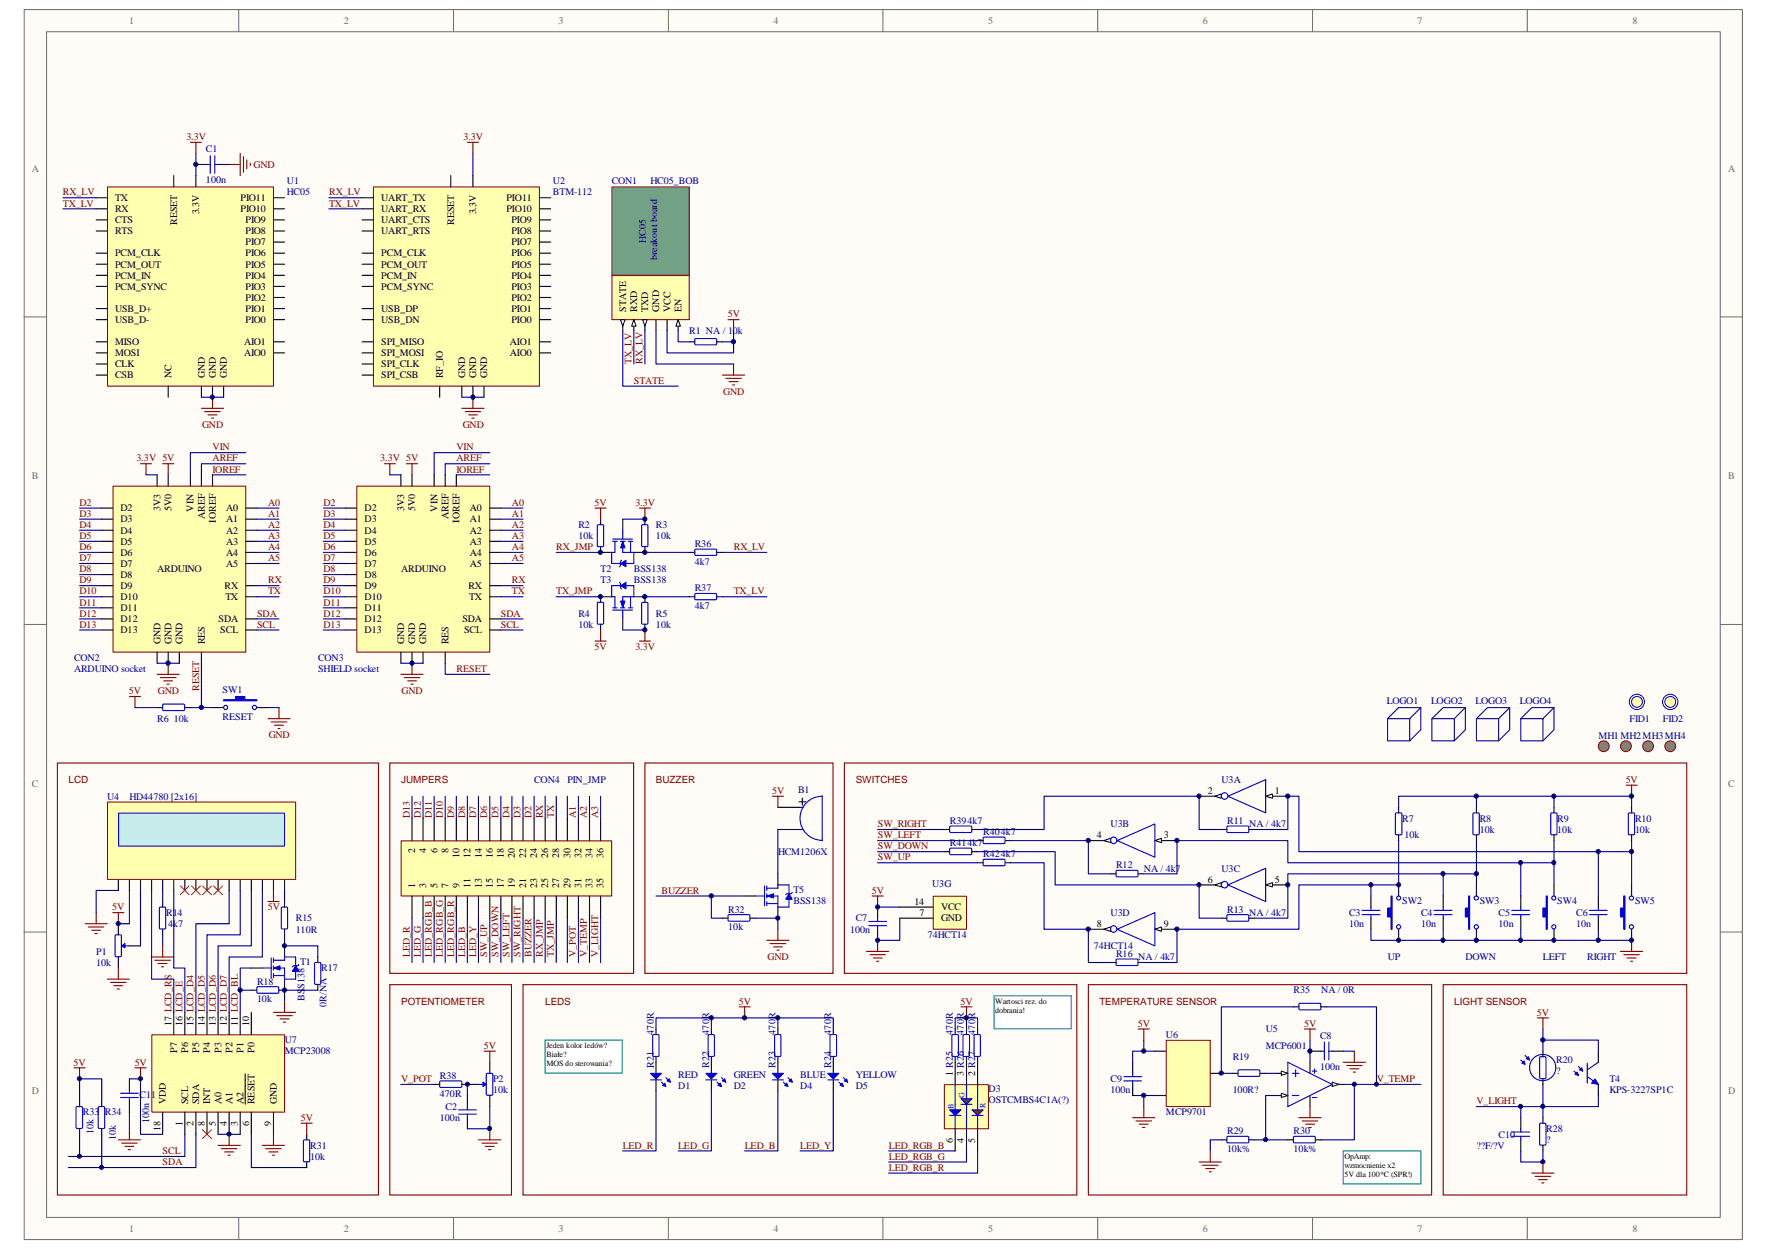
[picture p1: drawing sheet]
<svg xmlns="http://www.w3.org/2000/svg" width="297mm" height="210mm" viewBox="0 0 297 210" stroke-linecap="round" stroke-linejoin="round" font-family="sans-serif">
<defs><g id="words">
<g font-size="1.7" fill="#696969">
<text x="21.7" y="4">1</text>
<text x="57.8" y="4">2</text>
<text x="93.9" y="4">3</text>
<text x="130" y="4">4</text>
<text x="166.1" y="4">5</text>
<text x="202.2" y="4">6</text>
<text x="238.3" y="4">7</text>
<text x="274.4" y="4">8</text>
<text x="5.3" y="28.9">A</text>
<text x="290.5" y="28.9">A</text>
<text x="5.4" y="80.6">B</text>
<text x="290.5" y="80.6">B</text>
<text x="5.4" y="132.2">C</text>
<text x="290.5" y="132.2">C</text>
<text x="5.3" y="183.9">D</text>
<text x="290.5" y="183.9">D</text>
<text x="21.7" y="207">1</text>
<text x="57.8" y="207">2</text>
<text x="93.9" y="207">3</text>
<text x="130" y="207">4</text>
<text x="166.1" y="207">5</text>
<text x="202.2" y="207">6</text>
<text x="238.3" y="207">7</text>
<text x="274.4" y="207">8</text>
</g>
<g font-size="1.7" fill="#800000">
<text x="31.3" y="23.5">3.3V</text>
<text x="77.9" y="23.5">3.3V</text>
<text x="42.6" y="28.2">GND</text>
<text x="10.6" y="32.9">RX_LV</text>
<text x="10.6" y="34.7">TX_LV</text>
<text x="55.3" y="32.9">RX_LV</text>
<text x="55.3" y="34.7">TX_LV</text>
<text x="122.3" y="53.3">5V</text>
<text x="106.2" y="61.2" transform="rotate(-90 106.2 61.2)">TX_LV</text>
<text x="106.5" y="64.5">STATE</text>
<text x="108" y="61.2" transform="rotate(-90 108 61.2)">RX_LV</text>
<text x="34" y="71.9">GND</text>
<text x="77.8" y="71.9">GND</text>
<text x="121.6" y="66.3">GND</text>
<text x="22.9" y="77.6">3.3V 5V</text>
<text x="35.7" y="75.7">VIN</text>
<text x="35.7" y="77.6">AREF</text>
<text x="63.9" y="77.6">3.3V 5V</text>
<text x="76.7" y="75.7">VIN</text>
<text x="76.7" y="77.6">AREF</text>
<text x="35.7" y="79.4">IOREF</text>
<text x="76.7" y="79.4">IOREF</text>
<text x="13.4" y="85">D2</text>
<text x="13.4" y="86.9">D3</text>
<text x="13.4" y="88.7">D4</text>
<text x="45.1" y="85">A0</text>
<text x="45.1" y="86.9">A1</text>
<text x="45.1" y="88.7">A2</text>
<text x="54.4" y="85">D2</text>
<text x="54.4" y="86.9">D3</text>
<text x="54.4" y="88.7">D4</text>
<text x="86.1" y="85">A0</text>
<text x="86.1" y="86.9">A1</text>
<text x="86.1" y="88.7">A2</text>
<text x="99.9" y="85">5V</text>
<text x="106.8" y="85">3.3V</text>
<text x="13.4" y="90.6">D5</text>
<text x="13.4" y="92.5">D6</text>
<text x="13.4" y="94.3">D7</text>
<text x="45.1" y="90.6">A3</text>
<text x="45.1" y="92.5">A4</text>
<text x="45.1" y="94.3">A5</text>
<text x="54.4" y="90.6">D5</text>
<text x="54.4" y="92.5">D6</text>
<text x="54.4" y="94.3">D7</text>
<text x="86.1" y="90.6">A3</text>
<text x="86.1" y="92.5">A4</text>
<text x="86.1" y="94.3">A5</text>
<text x="93.5" y="92.5">RX_JMP</text>
<text x="123.4" y="92.5">RX_LV</text>
<text x="13.4" y="96.2">D8</text>
<text x="13.4" y="98">D9</text>
<text x="13.4" y="99.9">D10</text>
<text x="13.4" y="101.8">D11</text>
<text x="45.1" y="98">RX</text>
<text x="45.1" y="99.9">TX</text>
<text x="54.4" y="96.2">D8</text>
<text x="54.4" y="98">D9</text>
<text x="54.4" y="99.9">D10</text>
<text x="54.4" y="101.8">D11</text>
<text x="86.1" y="98">RX</text>
<text x="86.1" y="99.9">TX</text>
<text x="93.5" y="99.9">TX_JMP</text>
<text x="123.4" y="99.9">TX_LV</text>
<text x="13.4" y="103.6">D12</text>
<text x="13.4" y="105.5">D13</text>
<text x="43.2" y="103.6">SDA</text>
<text x="43.2" y="105.5">SCL</text>
<text x="54.4" y="103.6">D12</text>
<text x="54.4" y="105.5">D13</text>
<text x="84.2" y="103.6">SDA</text>
<text x="84.2" y="105.5">SCL</text>
<text x="76.7" y="112.9">RESET</text>
<text x="99.9" y="109.2">5V</text>
<text x="106.8" y="109.2">3.3V</text>
<text x="21.7" y="116.7">5V</text>
<text x="26.5" y="116.6">GND</text>
<text x="33.5" y="116.1" transform="rotate(-90 33.5 116.1)">RESET</text>
<text x="67.5" y="116.6">GND</text>
<text x="45.2" y="124.1">GND</text>
<text x="11.5" y="131.6">LCD</text>
<text x="67.4" y="131.6">JUMPERS</text>
<text x="110.3" y="131.6">BUZZER</text>
<text x="143.8" y="131.6">SWITCHES</text>
<text x="273.3" y="131.6">5V</text>
<text x="68.9" y="137.5" transform="rotate(-90 68.9 137.5)">D13</text>
<text x="70.7" y="137.5" transform="rotate(-90 70.7 137.5)">D12</text>
<text x="72.6" y="137.5" transform="rotate(-90 72.6 137.5)">D11</text>
<text x="74.5" y="137.5" transform="rotate(-90 74.5 137.5)">D10</text>
<text x="76.3" y="137.5" transform="rotate(-90 76.3 137.5)">D9</text>
<text x="78.2" y="137.5" transform="rotate(-90 78.2 137.5)">D8</text>
<text x="80" y="137.5" transform="rotate(-90 80 137.5)">D7</text>
<text x="81.9" y="137.5" transform="rotate(-90 81.9 137.5)">D6</text>
<text x="83.8" y="137.5" transform="rotate(-90 83.8 137.5)">D5</text>
<text x="85.6" y="137.5" transform="rotate(-90 85.6 137.5)">D4</text>
<text x="87.5" y="137.5" transform="rotate(-90 87.5 137.5)">D3</text>
<text x="89.4" y="137.5" transform="rotate(-90 89.4 137.5)">D2</text>
<text x="91.2" y="137.5" transform="rotate(-90 91.2 137.5)">RX</text>
<text x="93.1" y="137.5" transform="rotate(-90 93.1 137.5)">TX</text>
<text x="96.8" y="137.5" transform="rotate(-90 96.8 137.5)">A1</text>
<text x="98.7" y="137.5" transform="rotate(-90 98.7 137.5)">A2</text>
<text x="100.5" y="137.5" transform="rotate(-90 100.5 137.5)">A3</text>
<text x="129.8" y="133.4">5V</text>
<text x="147.6" y="142.7">SW_DOWN</text>
<text x="147.6" y="140.9">SW_LEFT</text>
<text x="147.6" y="139">SW_RIGHT</text>
<text x="147.6" y="144.6">SW_UP</text>
<text x="18.9" y="153">5V</text>
<text x="45" y="153">5V</text>
<text x="111.2" y="150.2">BUZZER</text>
<text x="146.6" y="150.2">5V</text>
<text x="68.9" y="160.8" transform="rotate(-90 68.9 160.8)">LED_R</text>
<text x="70.7" y="160.8" transform="rotate(-90 70.7 160.8)">LED_G</text>
<text x="72.6" y="160.8" transform="rotate(-90 72.6 160.8)">LED_RGB_B</text>
<text x="74.5" y="160.8" transform="rotate(-90 74.5 160.8)">LED_RGB_G</text>
<text x="76.3" y="160.8" transform="rotate(-90 76.3 160.8)">LED_RGB_R</text>
<text x="78.2" y="160.8" transform="rotate(-90 78.2 160.8)">LED_B</text>
<text x="80" y="160.8" transform="rotate(-90 80 160.8)">LED_Y</text>
<text x="81.9" y="160.8" transform="rotate(-90 81.9 160.8)">SW_UP</text>
<text x="83.8" y="160.8" transform="rotate(-90 83.8 160.8)">SW_DOWN</text>
<text x="85.6" y="160.8" transform="rotate(-90 85.6 160.8)">SW_LEFT</text>
<text x="87.5" y="160.8" transform="rotate(-90 87.5 160.8)">SW_RIGHT</text>
<text x="89.4" y="160.8" transform="rotate(-90 89.4 160.8)">BUZZER</text>
<text x="91.2" y="160.8" transform="rotate(-90 91.2 160.8)">RX_JMP</text>
<text x="93.1" y="160.8" transform="rotate(-90 93.1 160.8)">TX_JMP</text>
<text x="96.8" y="160.8" transform="rotate(-90 96.8 160.8)">V_POT</text>
<text x="98.7" y="160.8" transform="rotate(-90 98.7 160.8)">V_TEMP</text>
<text x="100.5" y="160.8" transform="rotate(-90 100.5 160.8)">V_LIGHT</text>
<text x="129" y="161.3">GND</text>
<text x="67.4" y="168.8">POTENTIOMETER</text>
<text x="91.6" y="168.8">LEDS</text>
<text x="124.2" y="168.8">5V</text>
<text x="161.5" y="168.8">5V</text>
<text x="184.8" y="168.8">TEMPERATURE SENSOR</text>
<text x="191.3" y="172.6">5V</text>
<text x="219.2" y="172.6">5V</text>
<text x="244.5" y="168.8">LIGHT SENSOR</text>
<text x="258.4" y="170.7">5V</text>
<text x="12.4" y="179.1">5V</text>
<text x="22.6" y="179.1">5V</text>
<text x="81.3" y="176.3">5V</text>
<text x="67.4" y="181.9">V_POT</text>
<text x="231.4" y="181.9">V_TEMP</text>
<text x="248.2" y="185.6">V_LIGHT</text>
<text x="50.6" y="188.4">5V</text>
<text x="27.3" y="194">SCL</text>
<text x="27.3" y="195.8">SDA</text>
<text x="104.7" y="193">LED_R</text>
<text x="114" y="193">LED_G</text>
<text x="125.2" y="193">LED_B</text>
<text x="134.5" y="193">LED_Y</text>
<text x="149.4" y="193">LED_RGB_B</text>
<text x="149.4" y="194.9">LED_RGB_G</text>
<text x="149.4" y="196.8">LED_RGB_R</text>
</g>
<g font-size="1.7" fill="#000080">
<text x="34.6" y="25.6">C1</text>
<text x="34.6" y="30.8">100n</text>
<text x="48.2" y="31">U1</text>
<text x="48.2" y="32.9">HC05</text>
<text x="93" y="31">U2</text>
<text x="93" y="32.9">BTM-112</text>
<text x="102.8" y="31">CON1</text>
<text x="109.3" y="31">HC05_BOB</text>
<text x="108.6" y="40.9" transform="rotate(-90 108.6 40.9)">HC05</text>
<text x="110.4" y="43.7" transform="rotate(-90 110.4 43.7)">breakout board</text>
<text x="115.9" y="56.1">R1 NA / 10k</text>
<text x="97.2" y="88.7">R2</text>
<text x="110.3" y="88.7">R3</text>
<text x="97.2" y="90.6">10k</text>
<text x="110.3" y="90.6">10k</text>
<text x="116.8" y="91.9">R36</text>
<text x="116.8" y="94.9">4k7</text>
<text x="101" y="96.2">T2</text>
<text x="101" y="98">T3</text>
<text x="106.5" y="96.2">BSS138</text>
<text x="106.5" y="98">BSS138</text>
<text x="116.8" y="99.4">R37</text>
<text x="97.2" y="103.6">R4</text>
<text x="97.2" y="105.5">10k</text>
<text x="110.3" y="103.6">R5</text>
<text x="110.3" y="105.5">10k</text>
<text x="116.8" y="102.3">4k7</text>
<text x="12.4" y="111.1">CON2</text>
<text x="12.4" y="112.9">ARDUINO socket</text>
<text x="53.5" y="111.1">CON3</text>
<text x="53.5" y="112.9">SHIELD socket</text>
<text x="37.4" y="116.5">SW1</text>
<text x="233.1" y="118.4">LOGO1</text>
<text x="240.6" y="118.4">LOGO2</text>
<text x="248" y="118.4">LOGO3</text>
<text x="255.5" y="118.4">LOGO4</text>
<text x="26.4" y="121.3">R6 10k</text>
<text x="37.4" y="120.9">RESET</text>
<text x="268.7" y="124.1">MH1MH2MH3MH4</text>
<text x="273.9" y="121.3">FID1</text>
<text x="279.5" y="121.3">FID2</text>
<text x="89.8" y="131.6">CON4</text>
<text x="95.4" y="131.6">PIN_JMP</text>
<text x="205.4" y="131.6">U3A</text>
<text x="18" y="134.4">U4</text>
<text x="21.8" y="134.4">HD44780 [2x16]</text>
<text x="134.2" y="133.3">B1</text>
<text x="130.8" y="143.7">HCM1206X</text>
<text x="159.7" y="138.5">R394k7</text>
<text x="159.7" y="142.2">R414k7</text>
<text x="165.3" y="140.3">R404k7</text>
<text x="186.7" y="139">U3B</text>
<text x="206.3" y="138.5">R11</text>
<text x="210" y="139">NA / 4k7</text>
<text x="235.7" y="138.1">R7</text>
<text x="236.1" y="140.9">10k</text>
<text x="248.7" y="138.1">R8</text>
<text x="248.7" y="140">10k</text>
<text x="261.8" y="138.1">R9</text>
<text x="261.8" y="140">10k</text>
<text x="274.9" y="138.1">R10</text>
<text x="274.9" y="140">10k</text>
<text x="156.7" y="149.1">U3G</text>
<text x="165.3" y="144.1">R424k7</text>
<text x="187.6" y="145.9">R12</text>
<text x="192.3" y="146.5">NA / 4k7</text>
<text x="205.4" y="146.5">U3C</text>
<text x="27.9" y="153.9">R14</text>
<text x="28.3" y="155.8">4k7</text>
<text x="49.7" y="154.9">R15</text>
<text x="122.4" y="153.4">R32</text>
<text x="133.4" y="150">T5</text>
<text x="133.4" y="151.9">BSS138</text>
<text x="143.8" y="154.9">C7</text>
<text x="186.7" y="153.9">U3D</text>
<text x="206.3" y="153.4">R13</text>
<text x="210" y="153.9">NA / 4k7</text>
<text x="226.8" y="153.9">C3</text>
<text x="226.8" y="155.8">10n</text>
<text x="235.7" y="151.9">SW2</text>
<text x="238.9" y="153.9">C4</text>
<text x="238.9" y="155.8">10n</text>
<text x="248.7" y="151.9">SW3</text>
<text x="251.9" y="153.9">C5</text>
<text x="251.9" y="155.8">10n</text>
<text x="261.8" y="151.9">SW4</text>
<text x="265" y="153.9">C6</text>
<text x="265" y="155.8">10n</text>
<text x="274.9" y="151.9">SW5</text>
<text x="16.2" y="160.4">P1</text>
<text x="49.7" y="156.7">110R</text>
<text x="122.4" y="156.3">10k</text>
<text x="142.9" y="156.7">100n</text>
<text x="156" y="157.6">74HCT14</text>
<text x="183.9" y="159.5">74HCT14</text>
<text x="187.6" y="160.8">R16</text>
<text x="191.3" y="161.4">NA / 4k7</text>
<text x="233.3" y="161.4">UP</text>
<text x="246.3" y="161.4">DOWN</text>
<text x="259.4" y="161.4">LEFT</text>
<text x="266.8" y="161.4">RIGHT</text>
<text x="16.2" y="162.3">10k</text>
<text x="43.2" y="165.5">R18</text>
<text x="50.5" y="162.1">T1</text>
<text x="54" y="163.2">R17</text>
<text x="217.5" y="167">R35</text>
<text x="222.1" y="167">NA / 0R</text>
<text x="43.2" y="168.4">10k</text>
<text x="51.2" y="168.3" transform="rotate(-90 51.2 168.3)">BSS138</text>
<text x="54.9" y="169.2" transform="rotate(-90 54.9 169.2)">0R/NA</text>
<text x="109.9" y="173.9" transform="rotate(-90 109.9 173.9)">470R</text>
<text x="119.2" y="173.9" transform="rotate(-90 119.2 173.9)">470R</text>
<text x="130.4" y="173.9" transform="rotate(-90 130.4 173.9)">470R</text>
<text x="139.7" y="173.9" transform="rotate(-90 139.7 173.9)">470R</text>
<text x="160.2" y="173.9" transform="rotate(-90 160.2 173.9)">470R</text>
<text x="162" y="173.9" transform="rotate(-90 162 173.9)">470R</text>
<text x="163.9" y="173.9" transform="rotate(-90 163.9 173.9)">470R</text>
<text x="212.8" y="173.5">U5</text>
<text x="47.9" y="175.3">U7</text>
<text x="47.9" y="177.2">MCP23008</text>
<text x="109.9" y="179.5" transform="rotate(-90 109.9 179.5)">R21</text>
<text x="119.2" y="179.5" transform="rotate(-90 119.2 179.5)">R22</text>
<text x="130.4" y="179.5" transform="rotate(-90 130.4 179.5)">R23</text>
<text x="139.7" y="179.5" transform="rotate(-90 139.7 179.5)">R24</text>
<text x="196" y="174.4">U6</text>
<text x="207.2" y="178.1">R19</text>
<text x="212.8" y="176.3">MCP6001</text>
<text x="221.9" y="174.6">C8</text>
<text x="221.9" y="179.8">100n</text>
<text x="261.6" y="178.7">R20</text>
<text x="23.4" y="184.5">C11</text>
<text x="74" y="181.3">R38</text>
<text x="74" y="184.3">470R</text>
<text x="82.9" y="181.9">P2</text>
<text x="82.9" y="183.7">10k</text>
<text x="114" y="183">D1</text>
<text x="114" y="181.1">RED</text>
<text x="123.4" y="183">D2</text>
<text x="123.4" y="181.1">GREEN</text>
<text x="134.5" y="183">D4</text>
<text x="134.5" y="181.1">BLUE</text>
<text x="143.8" y="183">D5</text>
<text x="143.8" y="181.1">YELLOW</text>
<text x="166.2" y="183.6">D3</text>
<text x="166.2" y="185.4">OSTCMBS4C1A(?)</text>
<text x="186.7" y="181.9">C9</text>
<text x="186.7" y="183.7">100n</text>
<text x="207.2" y="183.7">100R?</text>
<text x="261.6" y="180.6">?</text>
<text x="270.5" y="181.9">T4</text>
<text x="270.5" y="183.7">KPS-3227SP1C</text>
<text x="13.9" y="187.5">R33</text>
<text x="15.7" y="190.6" transform="rotate(-90 15.7 190.6)">10k</text>
<text x="17.6" y="187.5">R34</text>
<text x="19.5" y="191.6" transform="rotate(-90 19.5 191.6)">10k</text>
<text x="25.1" y="188.8" transform="rotate(-90 25.1 188.8)">100n</text>
<text x="74" y="188.4">100n</text>
<text x="74.9" y="186.5">C2</text>
<text x="196" y="187.5">MCP9701</text>
<text x="206.3" y="190.6">R29</text>
<text x="217.5" y="190.6">R30</text>
<text x="251.9" y="191.2">C10</text>
<text x="259.9" y="190.2">R28</text>
<text x="52.2" y="193">R31</text>
<text x="52.2" y="194.9">10k</text>
<text x="206.3" y="193.6">10k%</text>
<text x="217.5" y="193.6">10k%</text>
<text x="248.2" y="193">??F/?V</text>
<text x="259.9" y="192.1">?</text>
</g>
<g font-size="1.7">
<text x="19.3" y="33.8">TX</text>
<text x="19.3" y="35.6">RX</text>
<text x="40.4" y="35.6">PIO10</text>
<text x="40.4" y="33.8">PIO11</text>
<text x="64.1" y="33.8">UART_TX</text>
<text x="64.1" y="35.6">UART_RX</text>
<text x="85.1" y="35.6">PIO10</text>
<text x="85.1" y="33.8">PIO11</text>
<text x="19.3" y="37.5">CTS</text>
<text x="19.3" y="39.4">RTS</text>
<text x="29.8" y="37.8" transform="rotate(-90 29.8 37.8)">RESET</text>
<text x="33.5" y="36" transform="rotate(-90 33.5 36)">3.3V</text>
<text x="41.3" y="41.2">PIO7</text>
<text x="41.3" y="39.4">PIO8</text>
<text x="41.3" y="37.5">PIO9</text>
<text x="64.1" y="37.5">UART_CTS</text>
<text x="64.1" y="39.4">UART_RTS</text>
<text x="76.3" y="37.8" transform="rotate(-90 76.3 37.8)">RESET</text>
<text x="80" y="36" transform="rotate(-90 80 36)">3.3V</text>
<text x="86" y="39.4">PIO8</text>
<text x="86" y="37.5">PIO9</text>
<text x="86" y="41.2">PIO7</text>
<text x="19.3" y="43.1">PCM_CLK</text>
<text x="19.3" y="45">PCM_OUT</text>
<text x="19.3" y="46.8">PCM_IN</text>
<text x="41.3" y="46.8">PIO4</text>
<text x="41.3" y="45">PIO5</text>
<text x="41.3" y="43.1">PIO6</text>
<text x="64.1" y="45">PCM_OUT</text>
<text x="64.1" y="46.8">PCM_IN</text>
<text x="64.1" y="43.1">PCM_CLK</text>
<text x="86" y="43.1">PIO6</text>
<text x="86" y="45">PIO5</text>
<text x="86" y="46.8">PIO4</text>
<text x="19.3" y="48.7">PCM_SYNC</text>
<text x="19.3" y="52.4">USB_D+</text>
<text x="41.3" y="52.4">PIO1</text>
<text x="41.3" y="50.5">PIO2</text>
<text x="41.3" y="48.7">PIO3</text>
<text x="64.1" y="48.7">PCM_SYNC</text>
<text x="64.1" y="52.4">USB_DP</text>
<text x="86" y="48.7">PIO3</text>
<text x="86" y="50.5">PIO2</text>
<text x="86" y="52.4">PIO1</text>
<text x="105.2" y="52.4" transform="rotate(-90 105.2 52.4)">STATE</text>
<text x="107.1" y="52.4" transform="rotate(-90 107.1 52.4)">RXD</text>
<text x="109" y="52.4" transform="rotate(-90 109 52.4)">TXD</text>
<text x="110.8" y="52.4" transform="rotate(-90 110.8 52.4)">GND</text>
<text x="112.7" y="52.4" transform="rotate(-90 112.7 52.4)">VCC</text>
<text x="114.6" y="52.4" transform="rotate(-90 114.6 52.4)">EN</text>
<text x="19.3" y="54.3">USB_D-</text>
<text x="19.3" y="59.9">MOSI</text>
<text x="19.3" y="58">MISO</text>
<text x="41" y="59.9">AIO0</text>
<text x="41" y="58">AIO1</text>
<text x="41.3" y="54.3">PIO0</text>
<text x="64.1" y="58">SPI_MISO</text>
<text x="64.1" y="59.9">SPI_MOSI</text>
<text x="64.1" y="54.3">USB_DN</text>
<text x="85.7" y="59.9">AIO0</text>
<text x="85.7" y="58">AIO1</text>
<text x="86" y="54.3">PIO0</text>
<text x="19.3" y="63.6">CSB</text>
<text x="19.3" y="61.7">CLK</text>
<text x="28.8" y="63.6" transform="rotate(-90 28.8 63.6)">NC</text>
<text x="34.4" y="63.6" transform="rotate(-90 34.4 63.6)">GND</text>
<text x="36.3" y="63.6" transform="rotate(-90 36.3 63.6)">GND</text>
<text x="38.1" y="63.6" transform="rotate(-90 38.1 63.6)">GND</text>
<text x="64.1" y="63.6">SPI_CSB</text>
<text x="64.1" y="61.7">SPI_CLK</text>
<text x="74.5" y="63.6" transform="rotate(-90 74.5 63.6)">RF_IO</text>
<text x="78.2" y="63.6" transform="rotate(-90 78.2 63.6)">GND</text>
<text x="80" y="63.6" transform="rotate(-90 80 63.6)">GND</text>
<text x="81.9" y="63.6" transform="rotate(-90 81.9 63.6)">GND</text>
<text x="20.3" y="85.9">D2</text>
<text x="20.3" y="87.8">D3</text>
<text x="20.3" y="89.7">D4</text>
<text x="27" y="85.9" transform="rotate(-90 27 85.9)">3V3</text>
<text x="28.8" y="85.9" transform="rotate(-90 28.8 85.9)">5V0</text>
<text x="32.6" y="86" transform="rotate(-90 32.6 86)">VIN</text>
<text x="34.4" y="87.3" transform="rotate(-90 34.4 87.3)">AREF</text>
<text x="36.3" y="87.8" transform="rotate(-90 36.3 87.8)">IOREF</text>
<text x="38" y="85.9">A0</text>
<text x="38" y="87.8">A1</text>
<text x="38" y="89.7">A2</text>
<text x="61.3" y="85.9">D2</text>
<text x="61.3" y="87.8">D3</text>
<text x="61.3" y="89.7">D4</text>
<text x="67.9" y="85.9" transform="rotate(-90 67.9 85.9)">3V3</text>
<text x="69.8" y="85.9" transform="rotate(-90 69.8 85.9)">5V0</text>
<text x="73.5" y="86" transform="rotate(-90 73.5 86)">VIN</text>
<text x="75.4" y="87.3" transform="rotate(-90 75.4 87.3)">AREF</text>
<text x="77.3" y="87.8" transform="rotate(-90 77.3 87.8)">IOREF</text>
<text x="79" y="85.9">A0</text>
<text x="79" y="87.8">A1</text>
<text x="79" y="89.7">A2</text>
<text x="20.3" y="91.5">D5</text>
<text x="20.3" y="93.4">D6</text>
<text x="20.3" y="95.2">D7</text>
<text x="38" y="91.5">A3</text>
<text x="38" y="93.4">A4</text>
<text x="38" y="95.2">A5</text>
<text x="61.3" y="91.5">D5</text>
<text x="61.3" y="93.4">D6</text>
<text x="61.3" y="95.2">D7</text>
<text x="79" y="91.5">A3</text>
<text x="79" y="93.4">A4</text>
<text x="79" y="95.2">A5</text>
<text x="20.3" y="97.1">D8</text>
<text x="20.3" y="99">D9</text>
<text x="20.3" y="100.8">D10</text>
<text x="26.4" y="96.2">ARDUINO</text>
<text x="37.8" y="99">RX</text>
<text x="37.9" y="100.8">TX</text>
<text x="61.3" y="97.1">D8</text>
<text x="61.3" y="99">D9</text>
<text x="61.3" y="100.8">D10</text>
<text x="67.4" y="96.2">ARDUINO</text>
<text x="78.7" y="99">RX</text>
<text x="78.9" y="100.8">TX</text>
<text x="20.3" y="102.7">D11</text>
<text x="20.3" y="104.6">D12</text>
<text x="20.3" y="106.4">D13</text>
<text x="36.7" y="104.6">SDA</text>
<text x="37" y="106.4">SCL</text>
<text x="61.3" y="102.7">D11</text>
<text x="61.3" y="104.6">D12</text>
<text x="61.3" y="106.4">D13</text>
<text x="77.7" y="104.6">SDA</text>
<text x="78" y="106.4">SCL</text>
<text x="27" y="108.3" transform="rotate(-90 27 108.3)">GND</text>
<text x="28.8" y="108.3" transform="rotate(-90 28.8 108.3)">GND</text>
<text x="30.7" y="108.3" transform="rotate(-90 30.7 108.3)">GND</text>
<text x="34.4" y="108.3" transform="rotate(-90 34.4 108.3)">RES</text>
<text x="67.9" y="108.3" transform="rotate(-90 67.9 108.3)">GND</text>
<text x="69.8" y="108.3" transform="rotate(-90 69.8 108.3)">GND</text>
<text x="71.7" y="108.3" transform="rotate(-90 71.7 108.3)">GND</text>
<text x="75.4" y="108.3" transform="rotate(-90 75.4 108.3)">RES</text>
<text x="203" y="133.4">2</text>
<text x="214.3" y="133.4">1</text>
<text x="69.8" y="143.4" transform="rotate(-90 69.8 143.4)">2</text>
<text x="71.7" y="143.4" transform="rotate(-90 71.7 143.4)">4</text>
<text x="73.5" y="143.4" transform="rotate(-90 73.5 143.4)">6</text>
<text x="75.4" y="143.4" transform="rotate(-90 75.4 143.4)">8</text>
<text x="184.4" y="140.9">4</text>
<text x="195.7" y="140.9">3</text>
<text x="69.8" y="149.3" transform="rotate(-90 69.8 149.3)">1</text>
<text x="71.7" y="149.3" transform="rotate(-90 71.7 149.3)">3</text>
<text x="73.5" y="149.3" transform="rotate(-90 73.5 149.3)">5</text>
<text x="75.4" y="149.3" transform="rotate(-90 75.4 149.3)">7</text>
<text x="77.3" y="149.3" transform="rotate(-90 77.3 149.3)">9</text>
<text x="77.3" y="144.3" transform="rotate(-90 77.3 144.3)">10</text>
<text x="79.1" y="149.3" transform="rotate(-90 79.1 149.3)">11</text>
<text x="79.1" y="144.3" transform="rotate(-90 79.1 144.3)">12</text>
<text x="81" y="149.3" transform="rotate(-90 81 149.3)">13</text>
<text x="81" y="144.3" transform="rotate(-90 81 144.3)">14</text>
<text x="82.8" y="149.3" transform="rotate(-90 82.8 149.3)">15</text>
<text x="82.8" y="144.3" transform="rotate(-90 82.8 144.3)">16</text>
<text x="84.7" y="149.3" transform="rotate(-90 84.7 149.3)">17</text>
<text x="84.7" y="144.3" transform="rotate(-90 84.7 144.3)">18</text>
<text x="86.6" y="149.3" transform="rotate(-90 86.6 149.3)">19</text>
<text x="86.6" y="144.3" transform="rotate(-90 86.6 144.3)">20</text>
<text x="88.4" y="149.3" transform="rotate(-90 88.4 149.3)">21</text>
<text x="88.4" y="144.3" transform="rotate(-90 88.4 144.3)">22</text>
<text x="90.3" y="149.3" transform="rotate(-90 90.3 149.3)">23</text>
<text x="90.3" y="144.3" transform="rotate(-90 90.3 144.3)">24</text>
<text x="92.2" y="149.3" transform="rotate(-90 92.2 149.3)">25</text>
<text x="92.2" y="144.3" transform="rotate(-90 92.2 144.3)">26</text>
<text x="94" y="149.3" transform="rotate(-90 94 149.3)">27</text>
<text x="94" y="144.3" transform="rotate(-90 94 144.3)">28</text>
<text x="95.9" y="149.3" transform="rotate(-90 95.9 149.3)">29</text>
<text x="95.9" y="144.3" transform="rotate(-90 95.9 144.3)">30</text>
<text x="97.7" y="149.3" transform="rotate(-90 97.7 149.3)">31</text>
<text x="97.7" y="144.3" transform="rotate(-90 97.7 144.3)">32</text>
<text x="99.6" y="149.3" transform="rotate(-90 99.6 149.3)">33</text>
<text x="99.6" y="144.3" transform="rotate(-90 99.6 144.3)">34</text>
<text x="101.5" y="149.3" transform="rotate(-90 101.5 149.3)">35</text>
<text x="101.5" y="144.3" transform="rotate(-90 101.5 144.3)">36</text>
<text x="203" y="148.3">6</text>
<text x="214.3" y="148.3">5</text>
<text x="153.7" y="152.1">14</text>
<text x="154.6" y="153.9">7</text>
<text x="158.2" y="153">VCC</text>
<text x="158.2" y="154.9">GND</text>
<text x="184.4" y="155.8">8</text>
<text x="195.7" y="155.8">9</text>
<text x="28.8" y="172.4" transform="rotate(-90 28.8 172.4)">17 LCD_RS</text>
<text x="30.7" y="172.4" transform="rotate(-90 30.7 172.4)">16 LCD_E</text>
<text x="32.6" y="172.4" transform="rotate(-90 32.6 172.4)">15 LCD_D4</text>
<text x="34.4" y="172.4" transform="rotate(-90 34.4 172.4)">14 LCD_D5</text>
<text x="36.3" y="172.4" transform="rotate(-90 36.3 172.4)">13 LCD_D6</text>
<text x="38.1" y="172.4" transform="rotate(-90 38.1 172.4)">12 LCD_D7</text>
<text x="40" y="172.4" transform="rotate(-90 40 172.4)">11 LCD_BL</text>
<text x="41.9" y="172.4" transform="rotate(-90 41.9 172.4)">10</text>
<text x="29.8" y="177" transform="rotate(-90 29.8 177)">P7</text>
<text x="31.6" y="177" transform="rotate(-90 31.6 177)">P6</text>
<text x="33.5" y="177" transform="rotate(-90 33.5 177)">P5</text>
<text x="35.3" y="177" transform="rotate(-90 35.3 177)">P4</text>
<text x="37.2" y="177" transform="rotate(-90 37.2 177)">P3</text>
<text x="39.1" y="177" transform="rotate(-90 39.1 177)">P2</text>
<text x="40.9" y="177" transform="rotate(-90 40.9 177)">P1</text>
<text x="42.8" y="177" transform="rotate(-90 42.8 177)">P0</text>
<text x="27.9" y="185.6" transform="rotate(-90 27.9 185.6)">VDD</text>
<text x="31.6" y="185.6" transform="rotate(-90 31.6 185.6)">SCL</text>
<text x="33.5" y="185.6" transform="rotate(-90 33.5 185.6)">SDA</text>
<text x="35.3" y="185.6" transform="rotate(-90 35.3 185.6)">INT</text>
<text x="37.2" y="185.6" transform="rotate(-90 37.2 185.6)">A0</text>
<text x="39.1" y="185.6" transform="rotate(-90 39.1 185.6)">A1</text>
<text x="40.9" y="185.6" transform="rotate(-90 40.9 185.6)">A2</text>
<text x="42.8" y="185.6" transform="rotate(-90 42.8 185.6)">RESET</text>
<text x="46.5" y="185.6" transform="rotate(-90 46.5 185.6)">GND</text>
<text x="160.2" y="180.8" transform="rotate(-90 160.2 180.8)">1 R25</text>
<text x="162" y="180.8" transform="rotate(-90 162 180.8)">3 R26</text>
<text x="163.9" y="180.8" transform="rotate(-90 163.9 180.8)">2 R27</text>
<text x="27" y="190.1" transform="rotate(-90 27 190.1)">18</text>
<text x="30.7" y="189.2" transform="rotate(-90 30.7 189.2)">1</text>
<text x="32.6" y="189.2" transform="rotate(-90 32.6 189.2)">2</text>
<text x="34.4" y="189.2" transform="rotate(-90 34.4 189.2)">8</text>
<text x="36.3" y="189.2" transform="rotate(-90 36.3 189.2)">5</text>
<text x="38.1" y="189.2" transform="rotate(-90 38.1 189.2)">4</text>
<text x="40" y="189.2" transform="rotate(-90 40 189.2)">3</text>
<text x="41.9" y="189.2" transform="rotate(-90 41.9 189.2)">6</text>
<text x="45.6" y="189.2" transform="rotate(-90 45.6 189.2)">9</text>
<text x="160.2" y="192" transform="rotate(-90 160.2 192)">6</text>
<text x="162" y="192" transform="rotate(-90 162 192)">4</text>
<text x="163.9" y="192" transform="rotate(-90 163.9 192)">5</text>
</g>
<g font-size="1.3">
<text x="167.3" y="168.7">Wartosci rez. do</text>
<text x="167.3" y="170.2">dobrania!</text>
<text x="91.9" y="176.1">Jeden kolor ledów?</text>
<text x="91.9" y="177.7">Białe?</text>
<text x="91.9" y="179.2">MOS do sterowania?</text>
<text x="226" y="194.8">OpAmp:</text>
<text x="226" y="196.3">wzmocnienie x2</text>
<text x="226" y="197.8">5V dla 100*C (SPR!)</text>
</g>
<g font-size="1.3" fill="#00f">
<text x="162.1" y="184.5" transform="rotate(-90 162.1 184.5)">G</text>
<text x="160.3" y="186.4" transform="rotate(-90 160.3 186.4)">B</text>
<text x="165.7" y="186.1" transform="rotate(-90 165.7 186.1)">R</text>
</g>
</g></defs>
<path d="M4.1 1.7h288.8v206.6h-288.8z" fill="#fffcf8"/>
<path d="M4.1 1.6h288.8v206.7h-288.8z" fill="none" stroke="#696969" stroke-width=".17"/>
<path d="M7.9 5.4h281.3v199.2h-281.3z" fill="#fffcf8"/>
<g fill="none" stroke="#696969" stroke-width=".17">
<path d="M7.8 5.3h281.4v199.3h-281.4zM40.1 1.6v3.7M76.2 1.6v3.7M112.3 1.6v3.7M148.4 1.6v3.7M184.5 1.6v3.7M220.6 1.6v3.7M256.7 1.6v3.7M4.1 53.3h3.7M289.2 53.3h3.7M4.1 104.9h3.7M289.2 104.9h3.7"/>
<path d="M4.1 156.6h3.7M289.2 156.6h3.7M40.1 204.6v3.7M76.2 204.6v3.7M112.3 204.6v3.7M148.4 204.6v3.7M184.5 204.6v3.7M220.6 204.6v3.7M256.7 204.6v3.7"/>
</g>
<path d="M158.8 182.3h7.4v7.4h-7.4z" fill="#ffffb0"/>
<path d="M158.7 182.3h7.5v7.4h-7.5z" fill="none" stroke="#800000" stroke-width=".17"/>
<path d="M159.6 186.5h1.9l-.9 1z" fill="#0000bf"/>
<path d="M159.6 186.5h1.9l-.9 1zM159.6 187.5h1.9M160.6 185.6v.9" fill="none" stroke="#00f" stroke-width=".19"/>
<path d="M161.5 184.7h1.9l-.9 .9z" fill="#00bf00"/>
<path d="M161.5 184.7h1.9l-.9 .9zM161.5 185.6h1.9M162.5 183.7v1" fill="none" stroke="#00f" stroke-width=".19"/>
<path d="M163.4 186.5h1.9l-1 1z" fill="#bf0000"/>
<path d="M160.6 182.2v3.4M160.6 187.5v2.2M162.5 182.2v1.5M162.5 185.6v4.1M163.4 186.5h1.9l-1 1zM163.4 187.5h1.9M164.3 182.2v4.3M164.3 187.5v2.2" fill="none" stroke="#00f" stroke-width=".19"/>
<path d="M110.3 178.5v1.9M160.6 178.5v3.7M162.5 178.5v3.7M164.3 178.5v3.7M110.3 181.5v1.8M160.6 189.7v3.7M162.5 189.7v3.7M164.3 189.7v3.7" fill="none" stroke="#000" stroke-width=".19"/>
<path d="M109.3 180.4h1.9l-.9 .9z" fill="#00f"/>
<path d="M109.3 180.4h1.9l-.9 .9zM111.2 181.9l.7 .7M111.9 181.1l.8 .8" fill="none" stroke="#00f" stroke-width=".19"/>
<path d="M111.8 182l.1 .6-.5-.2z" fill="#00f"/>
<path d="M111.8 182l.1 .6-.5-.2z" fill="none" stroke="#00f" stroke-width=".19"/>
<path d="M112.1 181.7l.4-.4 .2 .6z" fill="#00f"/>
<path d="M109.3 181.5h1.9M112.1 181.7l.4-.4 .2 .6z" fill="none" stroke="#00f" stroke-width=".19"/>
<path d="M119.6 178.5v1.9M119.6 181.5v1.8" fill="none" stroke="#000" stroke-width=".19"/>
<path d="M118.7 180.4h1.8l-.9 .9z" fill="#00f"/>
<path d="M118.7 180.4h1.8l-.9 .9zM120.5 181.9l.8 .7M121.3 181.1l.7 .8" fill="none" stroke="#00f" stroke-width=".19"/>
<path d="M121.1 182l.2 .6-.6-.2z" fill="#00f"/>
<path d="M121.1 182l.2 .6-.6-.2z" fill="none" stroke="#00f" stroke-width=".19"/>
<path d="M121.5 181.7l.3-.4 .2 .6z" fill="#00f"/>
<path d="M118.7 181.5h1.8M121.5 181.7l.3-.4 .2 .6z" fill="none" stroke="#00f" stroke-width=".19"/>
<path d="M130.8 178.5v1.9M130.8 181.5v1.8" fill="none" stroke="#000" stroke-width=".19"/>
<path d="M129.8 180.4h1.9l-.9 .9z" fill="#00f"/>
<path d="M129.8 180.4h1.9l-.9 .9zM131.7 181.9l.8 .7M132.5 181.1l.7 .8" fill="none" stroke="#00f" stroke-width=".19"/>
<path d="M132.2 182l.3 .6-.6-.2z" fill="#00f"/>
<path d="M132.2 182l.3 .6-.6-.2z" fill="none" stroke="#00f" stroke-width=".19"/>
<path d="M132.6 181.7l.4-.4 .2 .6z" fill="#00f"/>
<path d="M129.8 181.5h1.9M132.6 181.7l.4-.4 .2 .6z" fill="none" stroke="#00f" stroke-width=".19"/>
<path d="M140.1 178.5v1.9M140.1 181.5v1.8" fill="none" stroke="#000" stroke-width=".19"/>
<path d="M139.1 180.4h1.9l-.9 .9z" fill="#00f"/>
<path d="M139.1 180.4h1.9l-.9 .9zM141 181.9l.8 .7M141.8 181.1l.7 .8" fill="none" stroke="#00f" stroke-width=".19"/>
<path d="M141.6 182l.2 .6-.6-.2z" fill="#00f"/>
<path d="M141.6 182l.2 .6-.6-.2z" fill="none" stroke="#00f" stroke-width=".19"/>
<path d="M141.9 181.7l.4-.4 .2 .6z" fill="#00f"/>
<path d="M139.1 181.5h1.9M141.9 181.7l.4-.4 .2 .6z" fill="none" stroke="#00f" stroke-width=".19"/>
<path d="M25.6 173.9h22.2v13h-22.2z" fill="#ffffb0"/>
<path d="M25.5 173.9h22.3v13h-22.3z" fill="none" stroke="#800000" stroke-width=".17"/>
<g fill="none" stroke="#000" stroke-width=".19">
<path d="M29.2 170.1v3.8M31.1 170.1v3.8M32.9 170.1v3.8M34.8 170.1v3.8M36.7 170.1v3.8M38.5 170.1v3.8M40.4 170.1v3.8M42.2 170.1v3.8M82.3 178.5v1.9M27.3 186.9v3.7M31.1 186.9v3.7M32.9 186.9v3.7"/>
<path d="M34.8 186.9v3.7M36.7 186.9v3.7M38.5 186.9v3.7M40.4 186.9v3.7M41.2 180.5v5.1M42.2 186.9v3.7M46 186.9v3.7M78.6 182.2h1.8M82.3 184.1v1.9"/>
</g>
<path d="M80.4 182.2h1M81.8 180.4h.8l.2 .2v3.3l-.2 .2h-.6l-.3-.2z" fill="none" stroke="#00f" stroke-width=".19"/>
<path d="M81.2 181.9l.5 .3-.5 .4z" fill="#00f"/>
<path d="M81.2 181.9l.5 .3-.5 .4z" fill="none" stroke="#00f" stroke-width=".19"/>
<g fill="none" stroke="#000" stroke-width=".19">
<path d="M19.9 147.8v1.8M21.8 147.8v1.8M23.6 147.8v1.8M25.5 147.8v1.8M26.3 143.3v1.6M27.3 147.8v1.8M29.2 147.8v1.8M31.1 147.8v1.8M32.9 147.8v1.8M34.8 147.8v1.8M36.7 147.8v1.8M38.5 147.8v1.8"/>
<path d="M40.4 147.8v1.8M42.2 147.8v1.8M44.1 147.8v1.8M46 147.8v1.8M47.8 147.8v1.8"/>
</g>
<path d="M18.1 134.8h31.6v13h-31.6z" fill="#ffffb0"/>
<path d="M18.1 134.8h31.6v13h-31.6z" fill="none" stroke="#800000" stroke-width=".17"/>
<path d="M20 136.7h27.8v5.5h-27.8z" fill="#c8ebeb"/>
<path d="M19.9 136.7h27.9v5.5h-27.9z" fill="none" stroke="#00f" stroke-width=".17"/>
<path d="M18.1 31.5h27.9v33.4h-27.9z" fill="#ffffb0"/>
<path d="M18.1 31.4h27.9v33.5h-27.9z" fill="none" stroke="#800000" stroke-width=".17"/>
<g fill="none" stroke="#000" stroke-width=".19">
<path d="M16.2 33.2h1.8M16.2 35.1h1.8M16.2 37h1.8M16.2 38.8h1.8M29.2 29.5v1.9M32.9 29.5v1.9M46 33.2h1.8M46 35.1h1.8M46 37h1.8M46 38.8h1.8M16.2 42.5h1.8M16.2 44.4h1.8"/>
<path d="M16.2 46.3h1.8M16.2 48.1h1.8M16.2 59.3h1.8M16.2 57.4h1.8M16.2 53.7h1.8M16.2 51.9h1.8M46 42.5h1.8M46 44.4h1.8M46 46.3h1.8M46 48.1h1.8M46 59.3h1.8M46 57.4h1.8"/>
<path d="M46 53.7h1.8M46 51.9h1.8M46 50h1.8M46 40.7h1.8M16.2 63h1.8M16.2 61.2h1.8M28.3 64.9v1.9M33.9 64.9v1.9M35.7 64.9v1.9M37.6 64.9v1.9"/>
</g>
<path d="M62.8 31.5h27.9v33.4h-27.9z" fill="#ffffb0"/>
<path d="M62.8 31.4h27.9v33.5h-27.9z" fill="none" stroke="#800000" stroke-width=".17"/>
<g fill="none" stroke="#000" stroke-width=".19">
<path d="M60.9 38.8h1.8M60.9 37h1.8M60.9 35.1h1.8M60.9 33.2h1.8M75.8 29.5v1.9M79.5 29.5v1.9M90.7 38.8h1.9M90.7 37h1.9M90.7 35.1h1.9M90.7 33.2h1.9M60.9 59.3h1.8M60.9 57.4h1.8"/>
<path d="M60.9 44.4h1.8M60.9 48.1h1.8M60.9 46.3h1.8M60.9 42.5h1.8M60.9 51.9h1.8M60.9 53.7h1.8M90.7 59.3h1.9M90.7 57.4h1.9M90.7 44.4h1.9M90.7 48.1h1.9M90.7 46.3h1.9M90.7 42.5h1.9"/>
<path d="M90.7 51.9h1.9M90.7 53.7h1.9M90.7 40.7h1.9M90.7 50h1.9M60.9 63h1.8M60.9 61.2h1.8M73.9 64.9v1.9M77.6 64.9v1.9M79.5 64.9v1.9M81.4 64.9v1.9"/>
</g>
<path d="M19 81.7h22.3v27.9h-22.3z" fill="#ffffb0"/>
<path d="M19 81.7h22.3v27.9h-22.3z" fill="none" stroke="#800000" stroke-width=".17"/>
<g fill="none" stroke="#000" stroke-width=".19">
<path d="M26.4 79.8v1.9M28.3 79.8v1.9M32 79.8v1.9M33.9 79.8v1.9M35.7 79.8v1.9M17.1 85.4h1.9M17.1 87.2h1.9M17.1 89.1h1.9M17.1 91h1.9M17.1 92.8h1.9M17.1 94.7h1.9M17.1 98.4h1.9"/>
<path d="M17.1 96.6h1.9M41.3 85.4h1.9M41.3 87.2h1.9M41.3 89.1h1.9M41.3 91h1.9M41.3 92.8h1.9M41.3 94.7h1.9M41.3 98.4h1.9M17.1 100.3h1.9M17.1 104h1.9M17.1 105.9h1.9M17.1 102.2h1.9"/>
<path d="M26.4 109.6v1.9M28.3 109.6v1.9M30.1 109.6v1.9M33.9 109.6v1.9M41.3 100.3h1.9M41.3 104h1.9M41.3 105.9h1.9"/>
</g>
<path d="M60 81.7h22.3v27.9h-22.3z" fill="#ffffb0"/>
<path d="M60 81.7h22.3v27.9h-22.3z" fill="none" stroke="#800000" stroke-width=".17"/>
<g fill="none" stroke="#000" stroke-width=".19">
<path d="M67.4 79.8v1.9M69.3 79.8v1.9M73 79.8v1.9M74.8 79.8v1.9M76.7 79.8v1.9M58.1 85.4h1.8M58.1 87.2h1.8M58.1 89.1h1.8M58.1 91h1.8M58.1 92.8h1.8M58.1 94.7h1.8M58.1 98.4h1.8"/>
<path d="M58.1 96.6h1.8M82.3 85.4h1.9M82.3 87.2h1.9M82.3 89.1h1.9M82.3 91h1.9M82.3 92.8h1.9M82.3 94.7h1.9M82.3 98.4h1.9M58.1 100.3h1.8M58.1 104h1.8M58.1 105.9h1.8M58.1 102.2h1.8"/>
<path d="M67.4 109.6v1.9M69.3 109.6v1.9M71.1 109.6v1.9M74.8 109.6v1.9M82.3 100.3h1.9M82.3 104h1.9M82.3 105.9h1.9"/>
</g>
<g fill="none" stroke="#00f" stroke-width=".19">
<path d="M255.6 178.1l.8 .8M256.4 177.4l.7 .7"/>
<circle cx="259.3" cy="179.4" r="2.2"/>
</g>
<path d="M255.8 178.7l.4-.4 .2 .6z" fill="#00f"/>
<path d="M255.8 178.7l.4-.4 .2 .6z" fill="none" stroke="#00f" stroke-width=".19"/>
<path d="M256.6 177.9l.3-.3 .2 .5z" fill="#00f"/>
<path d="M256.6 177.9l.3-.3 .2 .5zM258.9 177.6h.8l.2 .2v3.3l-.2 .2h-.7l-.2-.2zM265.3 179.2l.8 .8M264.6 180l.7 .7" fill="none" stroke="#00f" stroke-width=".19"/>
<path d="M259.4 176.7v.9M259.4 181.3v.9" fill="none" stroke="#000" stroke-width=".19"/>
<path d="M264.7 180.6l.4-.4 .2 .5z" fill="#00f"/>
<path d="M264.7 180.6l.4-.4 .2 .5z" fill="none" stroke="#00f" stroke-width=".19"/>
<path d="M265.5 179.8l.4-.3 .2 .5z" fill="#00f"/>
<path d="M265.5 179.8l.4-.3 .2 .5zM266.8 178.7v3.3M268.7 178.5l-1.9 1.3M266.8 180.9l1.9 1.3" fill="none" stroke="#00f" stroke-width=".19"/>
<path d="M268.7 176.7v1.8M268.7 182.2v1.9" fill="none" stroke="#000" stroke-width=".19"/>
<path d="M268.1 181.3l.6 .9-1.2-.2z" fill="#00f"/>
<path d="M268.1 181.3l.6 .9-1.2-.2z" fill="none" stroke="#00f" stroke-width=".17"/>
<path d="M194.1 176.7h1.9M194.1 184.1h1.9M203.5 180.4h1.8M255.6 187.8v1.9M255.6 191.6v1.8M259.4 187.8v1M259.4 192.5v.9" fill="none" stroke="#000" stroke-width=".19"/>
<path d="M254.1 190.2h3M254.1 191h3M255.6 189.7v.5M255.6 191v.6M258.9 188.8h.8l.2 .1v3.3l-.2 .2h-.7l-.2-.2z" fill="none" stroke="#00f" stroke-width=".19"/>
<path d="M258.4 171.1h1.9M259.4 171.1v1.8M257.5 197.1h3.7M258.1 197.7h2.6M258.6 198.2h1.5M259.2 198.8h.3M259.4 195.3v1.8" fill="none" stroke="#800000" stroke-width=".19"/>
<path d="M259.4 174.8h9.3v1.9M259.4 172.9v3.8M255.6 193.4v1.9h3.8v-1.9M255.6 186v1.8M259.4 182.2v5.6M268.7 184.1v1.9h-20.5" fill="none" stroke="#000080" stroke-width=".19"/>
<path d="M196.1 174.9h7.4v11.1h-7.4z" fill="#ffffb0"/>
<path d="M196 174.8h7.5v11.2h-7.5z" fill="none" stroke="#800000" stroke-width=".17"/>
<g fill="none" stroke="#800000" stroke-width=".19">
<path d="M23.6 77.9h1.9M24.6 77.9v1.9M27.3 77.9h1.9M28.3 77.9v1.9M26.4 113.3h3.7M27 113.9h2.6M27.5 114.4h1.5M28.1 115h.3M28.3 111.5v1.8M81.4 176.7h1.9M82.3 176.7v1.8M191.3 172.9h1.9"/>
<path d="M192.3 172.9v1.9M80.4 191.6h3.8M81 192.1h2.6M81.6 192.7h1.5M82.1 193.2h.4M82.3 189.7v1.9M190.4 187.8h3.7M191 188.4h2.6M191.5 188.9h1.5M192.1 189.5h.3M192.3 186v1.8"/>
</g>
<g fill="none" stroke="#000080" stroke-width=".19">
<path d="M13.4 85.4h3.7M13.4 87.2h3.7M13.4 89.1h3.7M13.4 91h3.7M13.4 92.8h3.7M13.4 94.7h3.7M13.4 96.6h3.7M13.4 98.4h3.7M43.2 85.4h3.7M43.2 87.2h3.7M43.2 89.1h3.7M43.2 91h3.7"/>
<path d="M43.2 92.8h3.7M43.2 94.7h3.7M43.2 98.4h3.7M13.4 100.3h3.7M13.4 102.2h3.7M13.4 104h3.7M13.4 105.9h3.7M26.4 111.5h3.7M43.2 100.3h3.7M43.2 104h3.7M43.2 105.9h3.7M192.3 174.8v1.9h1.8"/>
<path d="M192.3 176.7h-1.9v1.8M67.4 182.2h5.6M190.4 184.1h3.7M192.3 184.1v1.9"/>
</g>
<path d="M190.4 178.5v1.9M190.4 182.2v1.9M207.2 180.4h.9M211.8 180.4h1M214.6 184.1h1.9" fill="none" stroke="#000" stroke-width=".19"/>
<path d="M208.2 179.8h3.4l.2 .2v.7l-.2 .2h-3.3l-.2-.2zM188.9 180.9h3M188.9 181.7h3M190.4 180.4v.5M190.4 181.7v.5" fill="none" stroke="#00f" stroke-width=".19"/>
<path d="M215.4 183.7l1.1 .4-1.1 .3z" fill="#fffcf8"/>
<path d="M215.4 183.7l1.1 .4-1.1 .3z" fill="none" stroke="#000" stroke-width=".17"/>
<path d="M214.6 180.4h1.9" fill="none" stroke="#000" stroke-width=".19"/>
<path d="M215.4 180l1.1 .4-1.1 .3z" fill="#fffcf8"/>
<path d="M215.4 180l1.1 .4-1.1 .3z" fill="none" stroke="#000" stroke-width=".17"/>
<path d="M223.9 182.2h1.9" fill="none" stroke="#000" stroke-width=".19"/>
<path d="M223.9 181.9l1.2 .3-1.2 .4z" fill="#fffcf8"/>
<path d="M223.9 181.9l1.2 .3-1.2 .4z" fill="none" stroke="#000" stroke-width=".17"/>
<g fill="none" stroke="#00f" stroke-width=".19">
<path d="M34.8 27.6h.5M35.3 26.2v2.9M36.1 26.2v2.9M36.1 27.6h.6M103 90.6h3.3M103 91h.8M103.4 91v1.8M104.3 91h.8M104.7 89.1v1.5M104.7 91v1.8h1.8M105.6 91h.7M106 91v1.8"/>
<path d="M216.5 178.5l7.4 3.7-7.4 3.8zM217.8 179.8v1.1M221 179.6v.8M206.3 191h3.4l.2 .2v.7l-.2 .2h-3.3l-.2-.2zM217.3 184.1h1.1M217.3 180.4h1.1M217.5 191h3.4l.2 .2v.7l-.2 .2h-3.3l-.2-.2zM220.6 184.4h.8M220.6 180h.8"/>
</g>
<path d="M32.9 27.6h1.9M36.7 27.6h1.8M101 92.8h1.8M104.7 87.2v1.9M106.5 92.8h1.9M220.2 178.5v1.9M205.3 191.6h.9M210 191.6h.9M216.5 191.6h.9M220.2 184.1v1.9M221.1 191.6h1" fill="none" stroke="#000" stroke-width=".19"/>
<g fill="none" stroke="#800000" stroke-width=".19">
<path d="M32 23.9h1.9M32.9 23.9v1.9M38.5 27.6h1.9M40.4 25.8v3.7M40.9 26.3v2.7M41.5 26.9v1.5M42.1 27.4v.4M78.6 23.9h1.8M79.5 23.9v1.9M33.9 68.6h3.7M34.4 69.2h2.6M35 69.7h1.5"/>
<path d="M35.6 70.3h.3M35.7 66.8v1.8M64.6 77.9h1.9M65.5 77.9v1.9M68.3 77.9h1.9M69.3 77.9v1.9M77.6 68.6h3.8M78.2 69.2h2.6M78.8 69.7h1.5M79.3 70.3h.4M79.5 66.8v1.8M67.4 113.3h3.7"/>
<path d="M68 113.9h2.6M68.5 114.4h1.5M69.1 115h.4M69.3 111.5v1.8M219.3 172.9h1.8M220.2 172.9v1.9M201.6 195.3h3.7M202.1 195.8h2.7M202.7 196.4h1.5M203.3 196.9h.3M203.5 193.4v1.9M218.4 187.8h3.7"/>
<path d="M218.9 188.4h2.6M219.5 188.9h1.5M220 189.5h.4M220.2 186v1.8"/>
</g>
<g fill="none" stroke="#000080" stroke-width=".19">
<path d="M10.6 33.2h5.6M10.6 35.1h5.6M32.9 25.8v3.7M79.5 25.8v3.7M24.6 79.8h1.8M33.9 66.8h3.7M35.7 79.8h5.6M41.3 76.1h-9.3v3.7M41.3 77.9h-7.4v1.9M65.5 79.8h1.9M76.7 79.8h5.6M77.6 66.8h3.8"/>
<path d="M82.3 76.1h-9.3v3.7M82.3 77.9h-7.5v1.9M54.4 85.4h3.7M54.4 87.2h3.7M54.4 89.1h3.7M54.4 91h3.7M54.4 92.8h3.7M54.4 94.7h3.7M54.4 96.6h3.7M54.4 98.4h3.7M84.2 85.4h3.7M84.2 87.2h3.7"/>
<path d="M84.2 89.1h3.7M84.2 91h3.7M84.2 92.8h3.7M84.2 94.7h3.7M84.2 98.4h3.7M54.4 100.3h3.7M54.4 102.2h3.7M54.4 104h3.7M54.4 105.9h3.7M67.4 111.5h3.7M74.8 111.5v1.8h7.5M84.2 100.3h3.7"/>
<path d="M84.2 104h3.7M84.2 105.9h3.7M205.3 191.6h-1.8v1.8M205.3 180.4h1.9M210.9 191.6h1.9M212.8 180.4h1.8M214.6 184.1h-1.8v7.5h3.7M225.8 182.2h13M227.7 182.2v9.4h-5.6"/>
</g>
<path d="M104.7 91l.4 1.1h-.8z" fill="#00f"/>
<path d="M104.7 91l.4 1.1h-.8z" fill="none" stroke="#00f" stroke-width=".17"/>
<path d="M103.4 92.8h-.6v1.9h1.5M106.5 92.8v1.9h-1.3" fill="none" stroke="#00f" stroke-width=".19"/>
<path d="M104.3 94.7l.9-.6v1.1z" fill="#00f"/>
<path d="M104.3 94.7l.9-.6v1.1z" fill="none" stroke="#00f" stroke-width=".17"/>
<path d="M100.4 88.2h.9l.2 .1v3.4l-.2 .2h-.7l-.2-.2zM104.5 94.1l-.2 .2v.8l-.2 .1M107.9 88.2h.8l.2 .1v3.4l-.2 .2h-.7l-.1-.2zM103 102.5h3.3M103 102.2h.8M103.4 100.3v1.9M104.3 102.2h.8M104.7 102.5v1.5M105.6 102.2h.7M106 100.3v1.9M106.5 100.3h-1.8v1.9" fill="none" stroke="#00f" stroke-width=".19"/>
<path d="M101 87.2v1M101 91.9v.9M108.4 87.2v1M108.4 91.9v.9M101 100.3h1.8M104.7 104v1.9M106.5 100.3h1.9" fill="none" stroke="#000" stroke-width=".19"/>
<path d="M100 85.4h1.9M101 85.4v1.8M107.5 85.4h1.8M108.4 85.4v1.8" fill="none" stroke="#800000" stroke-width=".19"/>
<path d="M104.7 87.2h3.7" fill="none" stroke="#000080" stroke-width=".19"/>
<path d="M104.3 101h.8l-.4 1.2z" fill="#00f"/>
<path d="M104.3 101h.8l-.4 1.2z" fill="none" stroke="#00f" stroke-width=".17"/>
<path d="M104.3 98.4h-1.5v1.9h.6M105.2 98.4h1.3v1.9" fill="none" stroke="#00f" stroke-width=".19"/>
<path d="M104.3 98.4l.9-.5v1.1z" fill="#00f"/>
<path d="M104.3 98.4l.9-.5v1.1z" fill="none" stroke="#00f" stroke-width=".17"/>
<path d="M104.1 97.9l.2 .1v.8l.2 .2M100.4 101.3l.9-.1 .2 .2v3.3l-.2 .2h-.7l-.2-.2zM107.9 101.3l.8-.1 .2 .2v3.3l-.2 .2h-.7l-.1-.2zM19.4 157.2l.8-.1 .2 .2v3.3l-.2 .2h-.7l-.2-.2zM20.8 159h1" fill="none" stroke="#00f" stroke-width=".19"/>
<path d="M101 100.3v.9M101 104.9v1M108.4 100.3v.9M108.4 104.9v1M19.9 155.2v1.9M21.8 159h1.8M19.9 160.8v1.9" fill="none" stroke="#000" stroke-width=".19"/>
<path d="M100 107.7h1.9M101 105.9v1.8M107.5 107.7h1.8M108.4 105.9v1.8M14.3 155.2h3.7M14.9 155.8h2.5M15.4 156.3h1.5M16 156.9h.3M16.2 153.4v1.8M19 153.4h1.8M19.9 153.4v1.8" fill="none" stroke="#800000" stroke-width=".19"/>
<path d="M55.3 33.2h5.6M55.3 35.1h5.6M93.5 92.8h7.5M108.4 92.8h7.5M93.5 100.3h7.5M104.7 105.9h3.7M108.4 100.3h7.5" fill="none" stroke="#000080" stroke-width=".19"/>
<path d="M20.4 159l.6-.4v.7z" fill="#00f"/>
<path d="M20.4 159l.6-.4v.7zM26.8 152.5l.9-.1 .2 .2v3.3l-.2 .2h-.7l-.2-.2zM47.3 152.5l.9-.1 .1 .2v3.3l-.1 .2h-.7l-.2-.2zM44.1 162.7h1.5M45.6 161v3.3M46 161.4h1.8M46 162.7h1.8v1.8M46 164h1.8M46 161v.8M46 162.3v.7M46 163.6v.7" fill="none" stroke="#00f" stroke-width=".19"/>
<path d="M21.8 149.6v5.6h-1.9M23.6 149.6v9.4M27.3 149.6v1.9M27.3 157.1v1.9M47.8 149.6v1.9" fill="none" stroke="#000080" stroke-width=".19"/>
<path d="M27.3 159v1.8M45 151.5h1.9M46 149.6v1.9M18 164.5h3.8M18.6 165.1h2.6M19.1 165.7h1.5M19.7 166.2h.4M19.9 162.7v1.8M25.5 160.8h3.7M26 161.4h2.7M26.6 161.9h1.5M27.1 162.5h.4" fill="none" stroke="#800000" stroke-width=".19"/>
<path d="M27.3 151.5v.9M27.3 156.2v.9M47.8 151.5v.9M47.8 156.2v.9M47.8 159v1.8M42.2 162.7h1.9M47.8 164.5v1.9" fill="none" stroke="#000" stroke-width=".19"/>
<path d="M30.3 148.9l1.5 1.5M31.8 148.9l-1.5 1.5M32.2 148.9l1.5 1.5M33.7 148.9l-1.5 1.5M34 148.9l1.6 1.5M35.6 148.9l-1.6 1.5M35.9 148.9l1.5 1.5M37.4 148.9l-1.5 1.5" fill="none" stroke="#f00" stroke-width=".17"/>
<path d="M46 162.7l1.1-.4v.7z" fill="#00f"/>
<path d="M46 162.7l1.1-.4v.7z" fill="none" stroke="#00f" stroke-width=".17"/>
<path d="M47.8 161.4v-.6h1.9v1.5M49.7 163.2v1.3h-1.9" fill="none" stroke="#00f" stroke-width=".19"/>
<path d="M49.7 162.3l.5 .9h-1.1z" fill="#00f"/>
<path d="M49.7 162.3l.5 .9h-1.1z" fill="none" stroke="#00f" stroke-width=".17"/>
<path d="M43.2 165.9l3.5-.1 .2 .2v.8l-.2 .1h-3.4l-.1-.1zM50.2 162.1l-.1 .2h-.8l-.2 .2M52.9 161.8h.9l.1 .1v3.3l-.1 .2h-.8l-.1-.2zM51.1 191.6h.8l.2 .1v3.3l-.2 .2h-.7l-.2-.2z" fill="none" stroke="#00f" stroke-width=".19"/>
<path d="M42.2 166.4h1M46.9 166.4h.9M53.4 160.8v1M53.4 165.5v.9M51.6 190.6v1M51.6 195.3v.9" fill="none" stroke="#000" stroke-width=".19"/>
<g fill="none" stroke="#800000" stroke-width=".19">
<path d="M22.7 179.5h1.9M23.6 179.5v1.8M46 170.1h3.7M46.5 170.7h2.6M47.1 171.2h1.5M47.7 171.8h.3M47.8 168.3v1.8M65.5 165.5h20.5v35.3h-20.5zM183 165.5h57.7v35.3h-57.7zM242.6 165.5h40.9v35.3h-40.9zM36.7 192.5h3.7M37.2 193h2.6"/>
<path d="M37.8 193.6h1.5M38.4 194.1h.3M38.5 190.6v1.9M44.1 192.5h3.7M44.7 193h2.6M45.2 193.6h1.5M45.8 194.1h.3M46 190.6v1.9M50.6 188.8h1.9M51.6 188.8v1.8"/>
</g>
<path d="M19.9 149.6h-3.7v3.8M25.5 149.6v14.9h3.7v5.6M29.2 149.6v13.1h1.9v7.4M38.5 149.6v5.6h-5.6v14.9M40.4 149.6v7.5h-5.6v13M42.2 149.6v9.4h-5.5v11.1M44.1 149.6v11.2h-5.6v9.3M47.8 157.1v1.9h5.6v1.8M53.4 166.4h-5.6v1.9M36.7 190.6h3.7M42.2 190.6v5.6h9.4" fill="none" stroke="#000080" stroke-width=".19"/>
<path d="M34 189.9l1.6 1.4M35.6 189.9l-1.6 1.4" fill="none" stroke="#f00" stroke-width=".17"/>
<path d="M225.8 193.4h13v5.6h-13z" fill-rule="evenodd" fill="#fff"/>
<path d="M225.8 193.4h13v5.6h-13z" fill="none" stroke="#008080" stroke-width=".19"/>
<path d="M273.3 132h1.9M274.3 132v1.8M272.4 159.9h3.7M274.3 158v1.9M273 160.4h2.6M273.5 161h1.5M274.1 161.5h.3" fill="none" stroke="#800000" stroke-width=".19"/>
<path d="M235.1 135.7v.9M248.2 135.7v.9M261.2 135.7v.9M274.3 135.7v.9M235.1 140.3v1M235.1 148.7v1.9M235.1 156.2v1.8M248.2 140.3v1M261.2 140.3v1M274.3 140.3v1" fill="none" stroke="#000" stroke-width=".19"/>
<path d="M234.6 136.7l.9-.1 .2 .2v3.3l-.2 .2h-.7l-.2-.2zM247.7 136.7l.8-.1 .2 .2v3.3l-.2 .2h-.7l-.2-.2zM260.7 136.7l.9-.1 .1 .2v3.3l-.1 .2h-.7l-.2-.2zM273.8 136.7l.8-.1 .2 .2v3.3l-.2 .2h-.7l-.2-.2z" fill="none" stroke="#00f" stroke-width=".19"/>
<path d="M233.8 150.6h.2v5.6h-.2v-2.1h-.5v-1.5h.5z" fill-rule="evenodd" fill="#00f"/>
<g fill="none" stroke="#00f" stroke-width=".19">
<path d="M233.8 150.6h.2v5.6h-.2v-2.1h-.5v-1.5h.5z"/>
<circle cx="235.1" cy="155.8" r=".35"/>
<circle cx="235.1" cy="150.9" r=".35"/>
</g>
<path d="M248.2 148.7v1.9M248.2 156.2v1.8" fill="none" stroke="#000" stroke-width=".19"/>
<path d="M246.9 150.6h.2v5.6h-.2v-2.1h-.6v-1.5h.6z" fill-rule="evenodd" fill="#00f"/>
<g fill="none" stroke="#00f" stroke-width=".19">
<path d="M246.9 150.6h.2v5.6h-.2v-2.1h-.6v-1.5h.6z"/>
<circle cx="248.2" cy="155.8" r=".37"/>
<circle cx="248.2" cy="150.9" r=".36"/>
</g>
<path d="M261.2 148.7v1.9M261.2 156.2v1.8" fill="none" stroke="#000" stroke-width=".19"/>
<path d="M259.9 150.6h.2v5.6h-.2v-2.1h-.5v-1.5h.5z" fill-rule="evenodd" fill="#00f"/>
<g fill="none" stroke="#00f" stroke-width=".19">
<path d="M259.9 150.6h.2v5.6h-.2v-2.1h-.5v-1.5h.5z"/>
<circle cx="261.2" cy="155.8" r=".35"/>
<circle cx="261.2" cy="150.9" r=".34"/>
</g>
<path d="M274.3 148.7v1.9M274.3 156.2v1.8" fill="none" stroke="#000" stroke-width=".19"/>
<path d="M273 150.6h.2v5.6h-.2v-2.1h-.6v-1.5h.6z" fill-rule="evenodd" fill="#00f"/>
<g fill="none" stroke="#00f" stroke-width=".19">
<path d="M27.4 118.4l3.4-.1 .2 .2v.8l-.2 .1h-3.3l-.2-.1zM229 153h3M229 153.7h3M230.5 152.4v.6M230.5 153.7v.6M241.1 153h3M241.1 153.7h3M242.6 152.4v.6M242.6 153.7v.6M254.1 153h3M254.1 153.7h3M255.6 152.4v.6"/>
<path d="M255.6 153.7v.6M267.2 153h3M267.2 153.7h3M268.7 152.4v.6M268.7 153.7v.6M273 150.6h.2v5.6h-.2v-2.1h-.6v-1.5h.6z"/>
<circle cx="274.3" cy="155.8" r=".36"/>
<circle cx="274.3" cy="150.9" r=".35"/>
</g>
<g fill="none" stroke="#000080" stroke-width=".19">
<path d="M235.1 135.7v-1.9h39.2v1.9M248.2 133.8v1.9M261.2 133.8v1.9M230.5 156.2v1.8h43.8M230.5 148.7v1.9M242.6 146.9v3.7M242.6 156.2v1.8M248.2 141.3v7.4M255.6 145v5.6M255.6 156.2v1.8M261.2 141.3v7.4M268.7 143.1v7.5"/>
<path d="M268.7 156.2v1.8M274.3 141.3v7.4"/>
</g>
<path d="M26.4 118.9h.9M31.1 118.9h.9M35.7 118.9h1.9M43.2 118.9h1.8M230.5 150.6v1.8M230.5 154.3v1.9M242.6 150.6v1.8M242.6 154.3v1.9M255.6 150.6v1.8M255.6 154.3v1.9M268.7 150.6v1.8M268.7 154.3v1.9" fill="none" stroke="#000" stroke-width=".19"/>
<path d="M141.9 128.2h141.6v35.4h-141.6z" fill="none" stroke="#800000" stroke-width=".19"/>
<path d="M37.6 117.6h2v-.5h1.5v.5h2.1v.2h-5.6z" fill-rule="evenodd" fill="#00f"/>
<g fill="none" stroke="#00f" stroke-width=".19">
<path d="M37.6 117.6h2v-.5h1.5v.5h2.1v.2h-5.6zM160.1 173.9h.8l.2 .1v3.3l-.2 .2h-.7l-.2-.2zM161.9 173.9h.9l.2 .1v3.3l-.2 .2h-.7l-.2-.2zM163.8 173.9h.8l.2 .1v3.3l-.2 .2h-.6l-.3-.2zM222.1 176.7h.5M222.6 175.1v3M223.4 175.1v3M223.4 176.7h.5"/>
<circle cx="37.9" cy="118.9" r=".35"/>
<circle cx="42.8" cy="118.9" r=".36"/>
</g>
<g fill="none" stroke="#800000" stroke-width=".19">
<path d="M21.8 117.1h1.8M22.7 117.1v1.8M46.9 118.9v1.9M45 120.8h3.8M45.6 121.3h2.6M46.1 121.9h1.6M46.7 122.4h.4M87.9 165.5h93.1v35.3h-93.1zM225.8 178.5h3.7M226.4 179.1h2.6M226.9 179.6h1.5M227.7 176.7v1.8"/>
<path d="M227.5 180.2h.4"/>
</g>
<path d="M33.9 111.5v1.8M220.2 174.8v3.7M225.8 176.7h1.9" fill="none" stroke="#000080" stroke-width=".19"/>
<path d="M160.6 172.9v1M160.6 177.6v.9M162.5 172.9v1M162.5 177.6v.9M164.3 172.9v1M164.3 177.6v.9M220.2 176.7h1.9M223.9 176.7h1.9" fill="none" stroke="#000" stroke-width=".19"/>
<path d="M167.1 167.3h13v5.6h-13z" fill-rule="evenodd" fill="#fff"/>
<path d="M167.1 167.3h13v5.6h-13z" fill="none" stroke="#008080" stroke-width=".19"/>
<path d="M161.5 169.2h1.9M162.5 169.2v1.9" fill="none" stroke="#800000" stroke-width=".19"/>
<path d="M160.6 172.9v-1.8h1.9v1.8M162.5 171.1h1.8v1.8M149.4 193.4h11.2M162.5 193.4v1.9h-13.1M164.3 193.4v3.7h-14.9" fill="none" stroke="#000080" stroke-width=".19"/>
<path d="M91.6 174.8h13v5.5h-13z" fill-rule="evenodd" fill="#fff"/>
<path d="M91.6 174.8h13v5.5h-13z" fill="none" stroke="#008080" stroke-width=".19"/>
<path d="M110.3 172.9v1M110.3 177.6v.9M119.6 172.9v1M119.6 177.6v.9M130.8 172.9v1M130.8 177.6v.9M140.1 172.9v1M140.1 177.6v.9" fill="none" stroke="#000" stroke-width=".19"/>
<path d="M109.8 173.9h.8l.2 .1v3.3l-.2 .2h-.7l-.2-.2zM119.1 173.9h.8l.2 .1v3.3l-.2 .2h-.7l-.2-.2zM130.3 173.9h.8l.2 .1v3.3l-.2 .2h-.7l-.2-.2zM139.6 173.9h.8l.2 .1v3.3l-.2 .2h-.7l-.2-.2z" fill="none" stroke="#00f" stroke-width=".19"/>
<path d="M124.2 169.2h1.9M125.2 169.2v1.9" fill="none" stroke="#800000" stroke-width=".19"/>
<path d="M110.3 172.9v-1.8h29.8v1.8M119.6 171.1v1.8M130.8 171.1v1.8M110.3 183.3v10.1h-5.6M119.6 183.3v10.1h-5.6M130.8 183.3v10.1h-5.6M140.1 183.3v10.1h-5.6" fill="none" stroke="#000080" stroke-width=".19"/>
<circle cx="275.2" cy="118" r=".91" fill="#ffffb0"/>
<g fill="none" stroke="#00f" stroke-width=".17">
<circle cx="275.2" cy="118" r="1.28"/>
<circle cx="275.2" cy="118" r=".91"/>
</g>
<circle cx="280.8" cy="118" r=".91" fill="#ffffb0"/>
<g fill="none" stroke="#00f" stroke-width=".17">
<circle cx="280.8" cy="118" r=".91"/>
<circle cx="280.8" cy="118" r="1.29"/>
</g>
<path d="M194.1 156.2h3.8" fill="none" stroke="#000" stroke-width=".19"/>
<path d="M194.1 156.2l1.1-.4v.7z" fill="#fffcf8"/>
<path d="M194.1 156.2l1.1-.4v.7z" fill="none" stroke="#000" stroke-width=".17"/>
<path d="M183 156.2h3.7" fill="none" stroke="#000" stroke-width=".19"/>
<path d="M185.5 156.2l1.2-.4v.7z" fill="#fffcf8"/>
<path d="M185.5 156.2l1.2-.4v.7z" fill="none" stroke="#000" stroke-width=".17"/>
<g fill="none" stroke="#00f" stroke-width=".19">
<path d="M187.8 156.2l6.3-2.8v5.6z"/>
<circle cx="187.2" cy="156.1" r=".54"/>
</g>
<path d="M156.9 150.7h5.6v5.5h-5.6z" fill="#ffffb0"/>
<path d="M156.9 150.6h5.6v5.6h-5.6z" fill="none" stroke="#800000" stroke-width=".17"/>
<path d="M147.5 152.4v1.9M147.5 156.2v1.8M151.3 152.4h5.5M151.3 154.3h5.5M212.8 148.7h3.7" fill="none" stroke="#000" stroke-width=".19"/>
<path d="M146 155.6h3.1M146 154.9h3.1M147.5 154.3v.6M147.5 155.6v.6" fill="none" stroke="#00f" stroke-width=".19"/>
<path d="M147.5 152.4h3.8M151.3 154.3v3.7h-3.8" fill="none" stroke="#000080" stroke-width=".19"/>
<path d="M145.7 159.9h3.7M146.6 150.6h1.9M147.5 150.6v1.8M147.5 158v1.9M146.3 160.4h2.5M146.8 161h1.5M147.4 161.5h.3" fill="none" stroke="#800000" stroke-width=".19"/>
<path d="M212.8 148.7l1.1-.4v.8z" fill="#fffcf8"/>
<path d="M212.8 148.7l1.1-.4v.8z" fill="none" stroke="#000" stroke-width=".17"/>
<path d="M201.6 148.7h3.7" fill="none" stroke="#000" stroke-width=".19"/>
<path d="M204.2 148.7l1.1-.4v.8z" fill="#fffcf8"/>
<path d="M204.2 148.7l1.1-.4v.8z" fill="none" stroke="#000" stroke-width=".17"/>
<g fill="none" stroke="#00f" stroke-width=".19">
<path d="M206.4 148.7l6.4-2.8v5.6z"/>
<circle cx="205.9" cy="148.7" r=".55"/>
</g>
<path d="M194.1 141.3h3.8" fill="none" stroke="#000" stroke-width=".19"/>
<path d="M194.1 141.3l1.1-.4v.7z" fill="#fffcf8"/>
<path d="M194.1 141.3l1.1-.4v.7z" fill="none" stroke="#000" stroke-width=".17"/>
<path d="M183 141.3h3.7" fill="none" stroke="#000" stroke-width=".19"/>
<path d="M185.5 141.3l1.2-.4v.7z" fill="#fffcf8"/>
<path d="M185.5 141.3l1.2-.4v.7z" fill="none" stroke="#000" stroke-width=".17"/>
<g fill="none" stroke="#00f" stroke-width=".19">
<path d="M187.8 141.3l6.3-2.8v5.6z"/>
<circle cx="187.2" cy="141.2" r=".54"/>
</g>
<path d="M212.8 133.8h3.7" fill="none" stroke="#000" stroke-width=".19"/>
<path d="M212.8 133.8l1.1-.4v.8z" fill="#fffcf8"/>
<path d="M212.8 133.8l1.1-.4v.8z" fill="none" stroke="#000" stroke-width=".17"/>
<path d="M201.6 133.8h3.7" fill="none" stroke="#000" stroke-width=".19"/>
<path d="M204.2 133.8l1.1-.4v.8z" fill="#fffcf8"/>
<path d="M204.2 133.8l1.1-.4v.8z" fill="none" stroke="#000" stroke-width=".17"/>
<g fill="none" stroke="#00f" stroke-width=".19">
<path d="M206.3 138.9l3.4-.1 .2 .2v.7l-.2 .2h-3.3l-.2-.2zM206.4 133.8l6.4-2.8v5.6zM187.7 146.3h3.4l.2 .2v.7l-.2 .2h-3.3l-.2-.2zM206.3 153.8l3.4-.1 .2 .2v.7l-.2 .2h-3.3l-.2-.2zM187.7 161.2h3.4l.2 .2v.7l-.2 .2h-3.3l-.2-.2z"/>
<circle cx="205.9" cy="133.8" r=".55"/>
</g>
<path d="M164.3 139.4h11.2v-5.6h26.1v5.6h3.7M210.9 139.4h5.6v-5.6h1.9v9.3h55.9M164.3 143.1h13.1v5.6h24.2v5.6h3.7M169.9 141.3h13.1v5.6h3.7M169.9 145h5.6v11.2h7.5v5.6h3.7M235.1 141.3v7.4h-16.7v7.5h-20.5v5.6h-5.6M248.2 146.9h-31.7v7.4h-5.6M261.2 145h-44.7v-3.7h-18.6v5.6h-5.6" fill="none" stroke="#000080" stroke-width=".19"/>
<path d="M205.3 139.4h.9M210 139.4h.9M186.7 146.9h.9M191.3 146.9h1M205.3 154.3h.9M210 154.3h.9M186.7 161.8h.9M191.3 161.8h1" fill="none" stroke="#000" stroke-width=".19"/>
<path d="M102.9 46.4h13v7.3h-13z" fill="#ffffb0"/>
<path d="M102.9 46.3h13v7.4h-13z" fill="none" stroke="#800000" stroke-width=".17"/>
<path d="M104.7 53.7v1.9" fill="none" stroke="#000" stroke-width=".19"/>
<path d="M104.3 53.7h.8l-.4 1.1z" fill="#fffcf8"/>
<path d="M104.3 53.7h.8l-.4 1.1z" fill="none" stroke="#000" stroke-width=".17"/>
<path d="M106.5 53.7v1.9" fill="none" stroke="#000" stroke-width=".19"/>
<path d="M106.5 53.7l.4 1.1h-.7z" fill="#fffcf8"/>
<path d="M106.5 53.7l.4 1.1h-.7z" fill="none" stroke="#000" stroke-width=".17"/>
<path d="M108.4 53.7v1.9" fill="none" stroke="#000" stroke-width=".19"/>
<path d="M108 53.7h.8l-.4 1.1z" fill="#fffcf8"/>
<path d="M108 53.7h.8l-.4 1.1z" fill="none" stroke="#000" stroke-width=".17"/>
<path d="M110.3 53.7v1.9M112.1 53.7v1.9M114 53.7v1.9" fill="none" stroke="#000" stroke-width=".19"/>
<path d="M114 53.7l.4 1.1h-.8z" fill="#fffcf8"/>
<path d="M114 53.7l.4 1.1h-.8z" fill="none" stroke="#000" stroke-width=".17"/>
<path d="M102.9 31.5h13v14.8h-13z" fill="#73a185"/>
<path d="M102.9 31.4h13v14.9h-13z" fill="none" stroke="#800000" stroke-width=".17"/>
<path d="M122.4 53.7h1.8M123.3 53.7v1.9M121.5 63h3.7M122 63.6h2.6M122.6 64.1h1.5M123.1 64.7h.4M123.3 61.2v1.8M9.6 128.2h54v72.6h-54zM65.5 128.2h41v35.4h-41z" fill="none" stroke="#800000" stroke-width=".19"/>
<path d="M115.9 57.4h.9M120.5 57.4h1" fill="none" stroke="#000" stroke-width=".19"/>
<path d="M116.8 56.9h3.5l.2 .2v.7l-.2 .2h-3.3l-.2-.2z" fill="none" stroke="#00f" stroke-width=".19"/>
<g fill="none" stroke="#000080" stroke-width=".19">
<path d="M106.5 55.6v5.6M108.4 55.6v5.6M112.1 55.6v3.7h11.2v-3.7M114 55.6v1.8h1.9M121.5 57.4h1.8M22.7 118.9h3.7M32 118.9h3.7M33.9 113.3v5.6M45 118.9h1.9M69.3 133.8v3.7M71.1 133.8v3.7M73 133.8v3.7"/>
<path d="M74.8 133.8v3.7M76.7 133.8v3.7M78.6 133.8v3.7M80.4 133.8v3.7M82.3 133.8v3.7M84.2 133.8v3.7M86.1 133.8v3.7M87.9 133.8v3.7M89.8 133.8v3.7M91.6 133.8v3.7M93.5 133.8v3.7M97.2 133.8v3.7"/>
<path d="M99.1 133.8v3.7M101 133.8v3.7M69.3 154.3v7.5M71.1 154.3v7.5M73 154.3v7.5M74.8 154.3v7.5M76.7 154.3v7.5M78.6 154.3v7.5M80.4 154.3v7.5M82.3 154.3v7.5M84.2 154.3v7.5M86.1 154.3v7.5"/>
<path d="M87.9 154.3v7.5M89.8 154.3v7.5M91.6 154.3v7.5M95.4 154.3v7.5"/>
</g>
<path d="M67.5 141.4h35.3v9.2h-35.3z" fill="#ffffb0"/>
<path d="M67.4 141.3h35.4v9.3h-35.4z" fill="none" stroke="#800000" stroke-width=".17"/>
<g fill="none" stroke="#000" stroke-width=".19">
<path d="M69.3 137.5v3.8M71.1 137.5v3.8M73 137.5v3.8M74.8 137.5v3.8M76.7 137.5v3.8M78.6 137.5v3.8M80.4 137.5v3.8M82.3 137.5v3.8M84.2 137.5v3.8M86.1 137.5v3.8M87.9 137.5v3.8M89.8 137.5v3.8"/>
<path d="M91.6 137.5v3.8M93.5 137.5v3.8M95.4 137.5v3.8M97.2 137.5v3.8M99.1 137.5v3.8M101 137.5v3.8M69.3 150.6v3.7M71.1 150.6v3.7M73 150.6v3.7M74.8 150.6v3.7M76.7 150.6v3.7M78.6 150.6v3.7"/>
<path d="M80.4 150.6v3.7M82.3 150.6v3.7M84.2 150.6v3.7M86.1 150.6v3.7M87.9 150.6v3.7M89.8 150.6v3.7M91.6 150.6v3.7M93.5 150.6v3.7M95.4 150.6v3.7M97.2 150.6v3.7M99.1 150.6v3.7M101 150.6v3.7"/>
</g>
<path d="M95.4 133.8v3.7M93.5 154.3v7.5M97.2 154.3v7.5M99.1 154.3v7.5M101 154.3v7.5" fill="none" stroke="#000080" stroke-width=".19"/>
<circle cx="280.8" cy="125.4" r=".91" fill="#808080"/>
<circle cx="280.8" cy="125.4" r=".91" fill="none" stroke="#800000" stroke-width=".17"/>
<circle cx="277.1" cy="125.4" r=".91" fill="#808080"/>
<circle cx="277.1" cy="125.4" r=".91" fill="none" stroke="#800000" stroke-width=".17"/>
<circle cx="273.3" cy="125.4" r=".91" fill="#808080"/>
<circle cx="273.3" cy="125.4" r=".91" fill="none" stroke="#800000" stroke-width=".17"/>
<circle cx="269.6" cy="125.4" r=".91" fill="#808080"/>
<circle cx="269.6" cy="125.4" r=".91" fill="none" stroke="#800000" stroke-width=".17"/>
<path d="M130.8 139.4h3.7M130.8 135.7h3.7M134.3 134.7h1.1M134.9 134.2v1.1M125.2 150.6h1.8M130.8 146.9v1.8M130.8 152.4v1.9" fill="none" stroke="#000" stroke-width=".19"/>
<path d="M134.5 135.7h.5M134.5 139.4h.5M127 150.6h1.5M128.5 148.9v3.3M128.9 149.3h1.9M128.9 150.6h1.9v1.8M128.9 151.8h1.9M128.9 148.9v.7M128.9 150.2v.7M128.9 151.5v.7M138.2 141.2a3.7 3.7 0 0 1-3.7-3.7 3.7 3.7 0 0 1 3.7-3.7v7.5" fill="none" stroke="#00f" stroke-width=".19"/>
<path d="M128.9 150.6l1.1-.4v.7z" fill="#00f"/>
<path d="M128.9 150.6l1.1-.4v.7z" fill="none" stroke="#00f" stroke-width=".17"/>
<path d="M130.8 149.3v-.6h1.8v1.5M132.6 151.1v1.3h-1.8" fill="none" stroke="#00f" stroke-width=".19"/>
<path d="M132.6 150.2l.6 .9h-1.1z" fill="#00f"/>
<path d="M132.6 150.2l.6 .9h-1.1z" fill="none" stroke="#00f" stroke-width=".17"/>
<g fill="none" stroke="#00f" stroke-width=".19">
<path d="M116.8 99.8l3.5-.1 .2 .2v.7l-.2 .2h-3.3l-.2-.2zM116.8 92.3h3.5l.2 .2v.7l-.2 .1h-3.3l-.2-.1zM159.7 138.9l3.4-.1 .3 .2v.7l-.3 .2h-3.3l-.2-.2zM122.4 153.8l3.5-.1 .2 .2v.7l-.2 .2h-3.3l-.2-.2zM133.2 150l-.2 .2h-.8l-.1 .2M159.7 142.6l3.4-.1 .3 .2v.8l-.3 .1h-3.3l-.2-.1zM165.3 140.7h3.4l.2 .2v.7l-.2 .2h-3.3l-.1-.2zM165.3 144.5l3.4-.1 .2 .2v.7l-.2 .2h-3.3l-.1-.2zM218.4 168.7l3.5-.1 .1 .2v.7l-.1 .2h-3.3l-.2-.2zM12.8 186h.9l.2 .1v3.3l-.2 .3h-.7l-.2-.3zM16.6 186h.8l.2 .1v3.3l-.2 .3h-.7l-.2-.3zM20.3 183.7h2.9"/>
<path d="M20.3 184.4h2.9M21.8 183.2v.5M21.8 184.4v.6M74 181.7h3.4l.2 .2v.7l-.2 .2h-3.3l-.2-.2zM77.1 187.2h3M77.1 186.5h3M78.6 186v.5M78.6 187.2v.6"/>
</g>
<g fill="none" stroke="#000" stroke-width=".19">
<path d="M115.9 92.8h.9M120.5 92.8h1M115.9 100.3h.9M120.5 100.3h1M158.7 139.4h.9M163.4 139.4h.9M121.5 154.3h.9M126.1 154.3h.9M158.7 143.1h.9M163.4 143.1h.9M164.3 141.3h1M164.3 145h1"/>
<path d="M169 141.3h.9M169 145h.9M217.4 169.2h1M222.1 169.2h.9M13.4 185v1M13.4 189.7v.9M17.1 185v1M17.1 189.7v.9M21.8 181.3v1.9M21.8 185v1.9M73 182.2h.9M77.6 182.2h1"/>
<path d="M78.6 184.1v1.9M78.6 187.8v1.9"/>
</g>
<g fill="none" stroke="#800000" stroke-width=".19">
<path d="M108.4 128.2h31.6v35.4h-31.6zM129.8 133.8h1.9M130.8 133.8v1.9M128.9 158h3.7M129.5 158.6h2.6M130 159.1h1.5M130.6 159.7h.4M130.8 156.2v1.8M12.4 179.5h1.9M13.4 179.5v1.8M19.9 191.6h3.7M20.4 192.1h2.7"/>
<path d="M21 192.7h1.5M21.5 193.2h.4M21.8 189.7v1.9"/>
</g>
<g fill="none" stroke="#000080" stroke-width=".19">
<path d="M104.7 55.6v9.3h9.3M110.3 55.6v5.6h13M121.5 92.8h7.4M121.5 100.3h7.4M130.8 139.4v7.5M147.5 139.4h11.2M110.3 150.6h14.9M119.6 150.6v3.7h1.9M127 154.3h3.8v1.9M147.5 141.3h16.8M147.5 143.1h11.2M147.5 145h16.8"/>
<path d="M40.4 166.4h1.8M42.2 162.7h-1.8v7.4M217.4 169.2h-12.1v11.2M223 169.2h8.4v13M13.4 185v-3.7h3.7v3.7M13.4 190.6v3.8M17.1 190.6v5.6M21.8 181.3h1.8v9.3h3.7M21.8 186.9v2.8M31.1 190.6v3.8h-19.6M32.9 190.6v5.6h-21.4M78.6 182.2v1.9"/>
<path d="M82.3 186v3.7h-3.7"/>
</g>
<path d="M238.8 118.9l-1.8 1.9M246.3 118.9l-1.8 1.9M253.8 118.9l-1.9 1.9M261.2 118.9l-1.8 1.9M233.3 120.8h3.7v3.7h-3.7zM233.3 120.8l1.8-1.9h3.7v3.7l-1.8 1.9M240.7 120.8h3.8v3.7h-3.8zM240.7 120.8l1.9-1.9h3.7v3.7l-1.8 1.9M248.2 120.8h3.7v3.7h-3.7zM248.2 120.8l1.9-1.9h3.7v3.7l-1.9 1.9M255.6 120.8h3.8v3.7h-3.8zM255.6 120.8l1.9-1.9h3.7v3.7l-1.8 1.9" fill="none" stroke="#11037f" stroke-width=".19"/>
<circle cx="13.4" cy="194.3" r=".35" fill="#000080"/>
<circle cx="13.4" cy="194.3" r=".35" fill="none" stroke="#000080" stroke-width=".17"/>
<circle cx="13.4" cy="181.3" r=".35" fill="#000080"/>
<circle cx="13.4" cy="181.3" r=".35" fill="none" stroke="#000080" stroke-width=".17"/>
<circle cx="17.1" cy="196.2" r=".34" fill="#000080"/>
<circle cx="17.1" cy="196.2" r=".34" fill="none" stroke="#000080" stroke-width=".17"/>
<circle cx="19.9" cy="155.2" r=".36" fill="#000080"/>
<circle cx="19.9" cy="155.2" r=".36" fill="none" stroke="#000080" stroke-width=".17"/>
<circle cx="23.6" cy="181.3" r=".35" fill="#000080"/>
<circle cx="23.6" cy="181.3" r=".35" fill="none" stroke="#000080" stroke-width=".17"/>
<circle cx="28.3" cy="111.4" r=".36" fill="#000080"/>
<circle cx="28.3" cy="111.4" r=".36" fill="none" stroke="#000080" stroke-width=".17"/>
<circle cx="32.9" cy="27.6" r=".36" fill="#000080"/>
<circle cx="32.9" cy="27.6" r=".36" fill="none" stroke="#000080" stroke-width=".17"/>
<circle cx="33.8" cy="118.9" r=".36" fill="#000080"/>
<circle cx="33.8" cy="118.9" r=".36" fill="none" stroke="#000080" stroke-width=".17"/>
<circle cx="35.7" cy="66.7" r=".35" fill="#000080"/>
<circle cx="35.7" cy="66.7" r=".35" fill="none" stroke="#000080" stroke-width=".17"/>
<circle cx="38.5" cy="190.6" r=".35" fill="#000080"/>
<circle cx="38.5" cy="190.6" r=".35" fill="none" stroke="#000080" stroke-width=".17"/>
<circle cx="40.4" cy="166.4" r=".36" fill="#000080"/>
<circle cx="40.4" cy="166.4" r=".36" fill="none" stroke="#000080" stroke-width=".17"/>
<circle cx="47.8" cy="166.4" r=".36" fill="#000080"/>
<circle cx="47.8" cy="166.4" r=".36" fill="none" stroke="#000080" stroke-width=".17"/>
<circle cx="47.8" cy="158.9" r=".36" fill="#000080"/>
<circle cx="47.8" cy="158.9" r=".36" fill="none" stroke="#000080" stroke-width=".17"/>
<circle cx="69.2" cy="111.4" r=".35" fill="#000080"/>
<circle cx="69.2" cy="111.4" r=".35" fill="none" stroke="#000080" stroke-width=".17"/>
<circle cx="78.6" cy="182.2" r=".34" fill="#000080"/>
<circle cx="78.6" cy="182.2" r=".34" fill="none" stroke="#000080" stroke-width=".17"/>
<circle cx="79.5" cy="66.7" r=".35" fill="#000080"/>
<circle cx="79.5" cy="66.7" r=".35" fill="none" stroke="#000080" stroke-width=".17"/>
<circle cx="82.3" cy="189.7" r=".34" fill="#000080"/>
<circle cx="82.3" cy="189.7" r=".34" fill="none" stroke="#000080" stroke-width=".17"/>
<circle cx="100.9" cy="100.3" r=".35" fill="#000080"/>
<circle cx="100.9" cy="100.3" r=".35" fill="none" stroke="#000080" stroke-width=".17"/>
<circle cx="100.9" cy="92.8" r=".35" fill="#000080"/>
<circle cx="100.9" cy="92.8" r=".35" fill="none" stroke="#000080" stroke-width=".17"/>
<circle cx="108.4" cy="105.9" r=".36" fill="#000080"/>
<circle cx="108.4" cy="105.9" r=".36" fill="none" stroke="#000080" stroke-width=".17"/>
<circle cx="108.4" cy="100.3" r=".36" fill="#000080"/>
<circle cx="108.4" cy="100.3" r=".36" fill="none" stroke="#000080" stroke-width=".17"/>
<circle cx="108.4" cy="92.8" r=".36" fill="#000080"/>
<circle cx="108.4" cy="92.8" r=".36" fill="none" stroke="#000080" stroke-width=".17"/>
<circle cx="108.4" cy="87.2" r=".36" fill="#000080"/>
<circle cx="108.4" cy="87.2" r=".36" fill="none" stroke="#000080" stroke-width=".17"/>
<circle cx="119.6" cy="171" r=".36" fill="#000080"/>
<circle cx="119.6" cy="171" r=".36" fill="none" stroke="#000080" stroke-width=".17"/>
<circle cx="119.6" cy="150.6" r=".36" fill="#000080"/>
<circle cx="119.6" cy="150.6" r=".36" fill="none" stroke="#000080" stroke-width=".17"/>
<circle cx="123.3" cy="57.4" r=".36" fill="#000080"/>
<circle cx="123.3" cy="57.4" r=".36" fill="none" stroke="#000080" stroke-width=".17"/>
<circle cx="125.2" cy="171" r=".36" fill="#000080"/>
<circle cx="125.2" cy="171" r=".36" fill="none" stroke="#000080" stroke-width=".17"/>
<circle cx="130.7" cy="171" r=".36" fill="#000080"/>
<circle cx="130.7" cy="171" r=".36" fill="none" stroke="#000080" stroke-width=".17"/>
<circle cx="130.7" cy="154.3" r=".36" fill="#000080"/>
<circle cx="130.7" cy="154.3" r=".36" fill="none" stroke="#000080" stroke-width=".17"/>
<circle cx="147.5" cy="158" r=".35" fill="#000080"/>
<circle cx="147.5" cy="158" r=".35" fill="none" stroke="#000080" stroke-width=".17"/>
<circle cx="147.5" cy="152.4" r=".35" fill="#000080"/>
<circle cx="147.5" cy="152.4" r=".35" fill="none" stroke="#000080" stroke-width=".17"/>
<circle cx="162.4" cy="171" r=".35" fill="#000080"/>
<circle cx="162.4" cy="171" r=".35" fill="none" stroke="#000080" stroke-width=".17"/>
<circle cx="182.9" cy="156.1" r=".36" fill="#000080"/>
<circle cx="182.9" cy="156.1" r=".36" fill="none" stroke="#000080" stroke-width=".17"/>
<circle cx="182.9" cy="141.2" r=".36" fill="#000080"/>
<circle cx="182.9" cy="141.2" r=".36" fill="none" stroke="#000080" stroke-width=".17"/>
<circle cx="192.3" cy="184.1" r=".35" fill="#000080"/>
<circle cx="192.3" cy="184.1" r=".35" fill="none" stroke="#000080" stroke-width=".17"/>
<circle cx="192.3" cy="176.6" r=".36" fill="#000080"/>
<circle cx="192.3" cy="176.6" r=".36" fill="none" stroke="#000080" stroke-width=".17"/>
<circle cx="197.8" cy="156.1" r=".36" fill="#000080"/>
<circle cx="197.8" cy="156.1" r=".36" fill="none" stroke="#000080" stroke-width=".17"/>
<circle cx="197.8" cy="141.2" r=".36" fill="#000080"/>
<circle cx="197.8" cy="141.2" r=".36" fill="none" stroke="#000080" stroke-width=".17"/>
<circle cx="201.5" cy="148.7" r=".35" fill="#000080"/>
<circle cx="201.5" cy="148.7" r=".35" fill="none" stroke="#000080" stroke-width=".17"/>
<circle cx="201.5" cy="133.8" r=".35" fill="#000080"/>
<circle cx="201.5" cy="133.8" r=".35" fill="none" stroke="#000080" stroke-width=".17"/>
<circle cx="205.3" cy="180.3" r=".35" fill="#000080"/>
<circle cx="205.3" cy="180.3" r=".35" fill="none" stroke="#000080" stroke-width=".17"/>
<circle cx="212.8" cy="191.5" r=".35" fill="#000080"/>
<circle cx="212.8" cy="191.5" r=".35" fill="none" stroke="#000080" stroke-width=".17"/>
<circle cx="216.5" cy="148.7" r=".36" fill="#000080"/>
<circle cx="216.5" cy="148.7" r=".36" fill="none" stroke="#000080" stroke-width=".17"/>
<circle cx="216.5" cy="133.8" r=".36" fill="#000080"/>
<circle cx="216.5" cy="133.8" r=".36" fill="none" stroke="#000080" stroke-width=".17"/>
<circle cx="220.2" cy="176.6" r=".36" fill="#000080"/>
<circle cx="220.2" cy="176.6" r=".36" fill="none" stroke="#000080" stroke-width=".17"/>
<circle cx="227.7" cy="182.2" r=".34" fill="#000080"/>
<circle cx="227.7" cy="182.2" r=".34" fill="none" stroke="#000080" stroke-width=".17"/>
<circle cx="230.4" cy="148.7" r=".35" fill="#000080"/>
<circle cx="230.4" cy="148.7" r=".35" fill="none" stroke="#000080" stroke-width=".17"/>
<circle cx="231.4" cy="182.2" r=".34" fill="#000080"/>
<circle cx="231.4" cy="182.2" r=".34" fill="none" stroke="#000080" stroke-width=".17"/>
<circle cx="235.1" cy="158" r=".35" fill="#000080"/>
<circle cx="235.1" cy="158" r=".35" fill="none" stroke="#000080" stroke-width=".17"/>
<circle cx="235.1" cy="148.7" r=".35" fill="#000080"/>
<circle cx="235.1" cy="148.7" r=".35" fill="none" stroke="#000080" stroke-width=".17"/>
<circle cx="242.6" cy="158" r=".35" fill="#000080"/>
<circle cx="242.6" cy="158" r=".35" fill="none" stroke="#000080" stroke-width=".17"/>
<circle cx="242.6" cy="146.8" r=".35" fill="#000080"/>
<circle cx="242.6" cy="146.8" r=".35" fill="none" stroke="#000080" stroke-width=".17"/>
<circle cx="248.2" cy="158" r=".37" fill="#000080"/>
<circle cx="248.2" cy="158" r=".37" fill="none" stroke="#000080" stroke-width=".17"/>
<circle cx="248.2" cy="146.8" r=".37" fill="#000080"/>
<circle cx="248.2" cy="146.8" r=".37" fill="none" stroke="#000080" stroke-width=".17"/>
<circle cx="248.2" cy="133.8" r=".37" fill="#000080"/>
<circle cx="248.2" cy="133.8" r=".37" fill="none" stroke="#000080" stroke-width=".17"/>
<circle cx="255.6" cy="185.9" r=".34" fill="#000080"/>
<circle cx="255.6" cy="185.9" r=".34" fill="none" stroke="#000080" stroke-width=".17"/>
<circle cx="255.6" cy="158" r=".35" fill="#000080"/>
<circle cx="255.6" cy="158" r=".35" fill="none" stroke="#000080" stroke-width=".17"/>
<circle cx="255.6" cy="145" r=".35" fill="#000080"/>
<circle cx="255.6" cy="145" r=".35" fill="none" stroke="#000080" stroke-width=".17"/>
<circle cx="259.4" cy="195.2" r=".35" fill="#000080"/>
<circle cx="259.4" cy="195.2" r=".35" fill="none" stroke="#000080" stroke-width=".17"/>
<circle cx="259.4" cy="185.9" r=".35" fill="#000080"/>
<circle cx="259.4" cy="185.9" r=".35" fill="none" stroke="#000080" stroke-width=".17"/>
<circle cx="259.4" cy="174.8" r=".36" fill="#000080"/>
<circle cx="259.4" cy="174.8" r=".36" fill="none" stroke="#000080" stroke-width=".17"/>
<circle cx="261.2" cy="158" r=".35" fill="#000080"/>
<circle cx="261.2" cy="158" r=".35" fill="none" stroke="#000080" stroke-width=".17"/>
<circle cx="261.2" cy="145" r=".35" fill="#000080"/>
<circle cx="261.2" cy="145" r=".35" fill="none" stroke="#000080" stroke-width=".17"/>
<circle cx="261.2" cy="133.8" r=".35" fill="#000080"/>
<circle cx="261.2" cy="133.8" r=".35" fill="none" stroke="#000080" stroke-width=".17"/>
<circle cx="268.7" cy="158" r=".36" fill="#000080"/>
<circle cx="268.7" cy="158" r=".36" fill="none" stroke="#000080" stroke-width=".17"/>
<circle cx="268.7" cy="143.1" r=".36" fill="#000080"/>
<circle cx="268.7" cy="143.1" r=".36" fill="none" stroke="#000080" stroke-width=".17"/>
<circle cx="274.3" cy="158" r=".36" fill="#000080"/>
<circle cx="274.3" cy="158" r=".36" fill="none" stroke="#000080" stroke-width=".17"/>
<circle cx="274.3" cy="143.1" r=".36" fill="#000080"/>
<circle cx="274.3" cy="143.1" r=".36" fill="none" stroke="#000080" stroke-width=".17"/>
<circle cx="274.3" cy="133.8" r=".36" fill="#000080"/>
<circle cx="274.3" cy="133.8" r=".36" fill="none" stroke="#000080" stroke-width=".17"/>
<use href="#words"/>
</svg>
